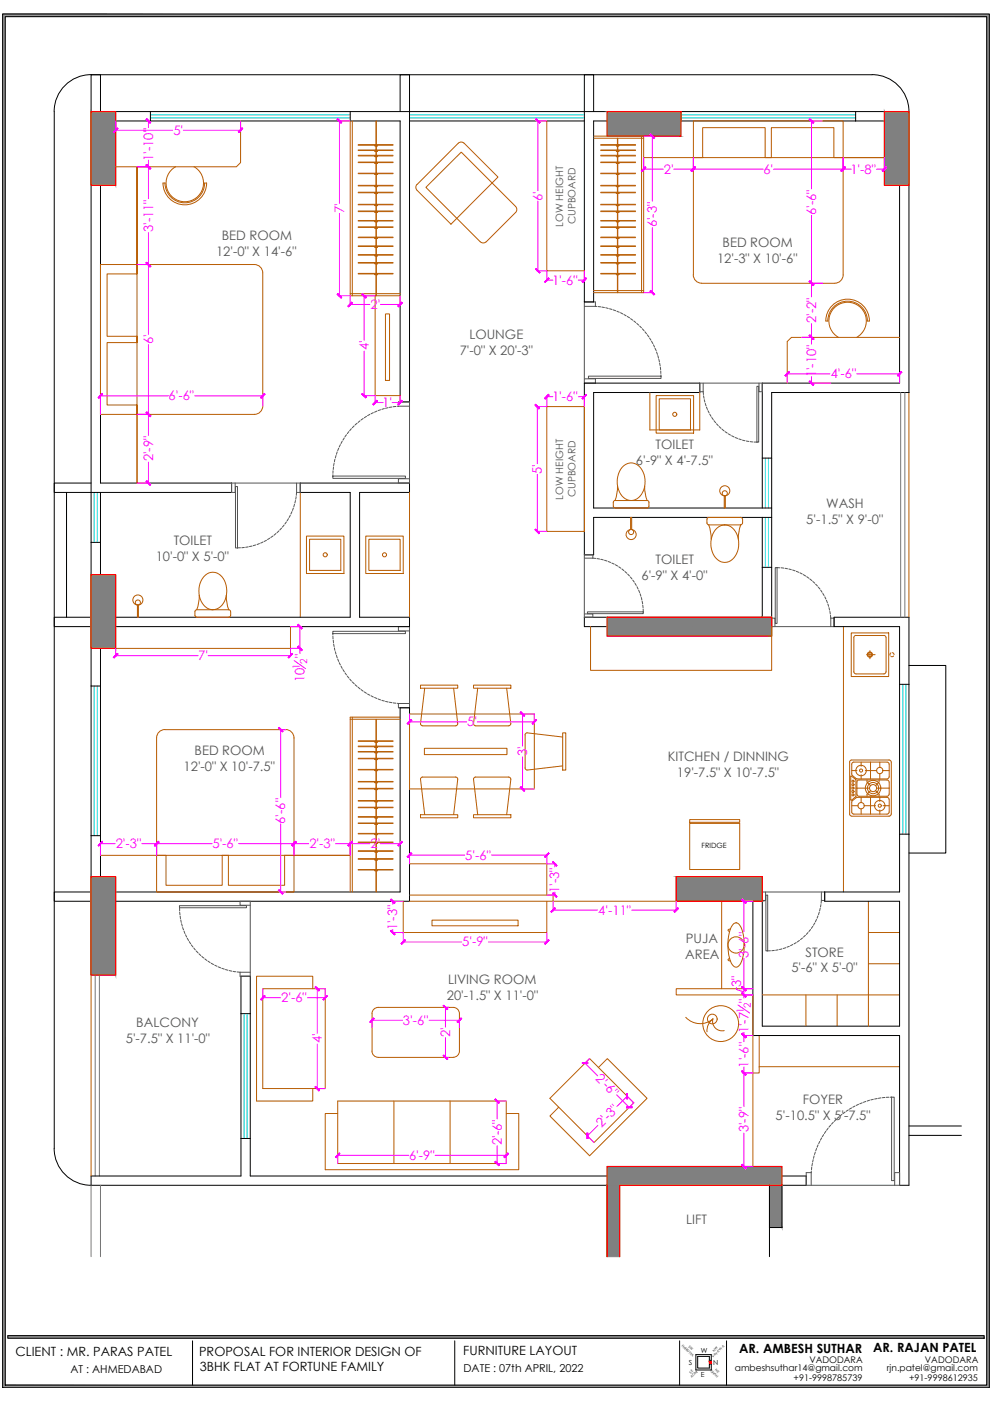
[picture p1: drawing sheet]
<svg xmlns="http://www.w3.org/2000/svg" width="420mm" height="594mm" viewBox="0 0 420 594" stroke-linecap="round" stroke-linejoin="round" font-family="sans-serif">
<defs><g id="words">
<g font-size="5.5" fill="#f0f">
<text x="73.5" y="57.1">5'</text>
<text x="64.9" y="68.2" transform="rotate(-90 64.9 68.2)">1'-10&quot;</text>
<text x="281.4" y="73.7">2'</text>
<text x="323.7" y="73.6">6'</text>
<text x="360.5" y="73.6">1'-8&quot;</text>
<text x="230" y="85.2" transform="rotate(-90 230 85.2)">6'</text>
<text x="145.9" y="90.5" transform="rotate(-90 145.9 90.5)">7'</text>
<text x="346" y="91.2" transform="rotate(-90 346 91.2)">6'-6&quot;</text>
<text x="64.9" y="98.4" transform="rotate(-90 64.9 98.4)">3'-11&quot;</text>
<text x="278.5" y="96.4" transform="rotate(-90 278.5 96.4)">6'-3&quot;</text>
<text x="234.1" y="120.7">1'-6&quot;</text>
<text x="157.1" y="131.1">2'</text>
<text x="346" y="137" transform="rotate(-90 346 137)">2'-2&quot;</text>
<text x="64.9" y="146" transform="rotate(-90 64.9 146)">6'</text>
<text x="156.4" y="148.6" transform="rotate(-90 156.4 148.6)">4'</text>
<text x="346" y="160" transform="rotate(-90 346 160)">1'-10&quot;</text>
<text x="352.2" y="160.4">4'-6&quot;</text>
<text x="71.5" y="169.8">6'-6&quot;</text>
<text x="162.1" y="172.7">1'</text>
<text x="234.1" y="170.2">1'-6&quot;</text>
<text x="64.9" y="195.7" transform="rotate(-90 64.9 195.7)">2'-9&quot;</text>
<text x="229.7" y="200.9" transform="rotate(-90 229.7 200.9)">5'</text>
<text x="84" y="279.9">7'</text>
<text x="129.1" y="279.2" transform="rotate(-90 129.1 279.2)">&quot;</text>
<text x="129.1" y="289.2" transform="rotate(-90 129.1 289.2)">10</text>
<text x="198" y="308">5'</text>
<text x="223.4" y="320.7" transform="rotate(-90 223.4 320.7)">3'</text>
<text x="121" y="349.3" transform="rotate(-90 121 349.3)">6'-6&quot;</text>
<text x="49.1" y="359.6">2'-3&quot;</text>
<text x="90.1" y="359.6">5'-6&quot;</text>
<text x="131.2" y="359.6">2'-3&quot;</text>
<text x="157.1" y="359.7">2'</text>
<text x="197.3" y="364.5">5'-6&quot;</text>
<text x="237.1" y="378.6" transform="rotate(-90 237.1 378.6)">1'-3&quot;</text>
<text x="253.7" y="387.9">4'-11&quot;</text>
<text x="168.5" y="394.5" transform="rotate(-90 168.5 394.5)">1'-3&quot;</text>
<text x="196" y="401.3">5'-9&quot;</text>
<text x="317.3" y="406.1" transform="rotate(-90 317.3 406.1)">3'-6&quot;</text>
<text x="314.2" y="418.5" transform="rotate(-90 314.2 418.5)">3&quot;</text>
<text x="119.2" y="425">2'-6&quot;</text>
<text x="317.3" y="425.2" transform="rotate(-90 317.3 425.2)">&quot;</text>
<text x="170.8" y="434.6">3'-6&quot;</text>
<text x="136.5" y="442.4" transform="rotate(-90 136.5 442.4)">4'</text>
<text x="190.9" y="439.7" transform="rotate(-90 190.9 439.7)">2'</text>
<text x="317.3" y="438.2" transform="rotate(-90 317.3 438.2)">1'-7</text>
<text x="317.3" y="452.7" transform="rotate(-90 317.3 452.7)">1'-6&quot;</text>
<text x="252.2" y="457.7" transform="rotate(45 252.2 457.7)">2'-6&quot;</text>
<text x="255" y="478.4" transform="rotate(-45 255 478.4)">2'-3&quot;</text>
<text x="212.7" y="485.5" transform="rotate(-90 212.7 485.5)">2'-6&quot;</text>
<text x="317.3" y="480.2" transform="rotate(-90 317.3 480.2)">3'-9&quot;</text>
<text x="173.4" y="491.9">6'-9&quot;</text>
</g>
<g font-size="5.5" fill="#545454">
<text x="94" y="101.7">BED ROOM</text>
<text x="306.3" y="104.6">BED ROOM</text>
<text x="91.6" y="108.4">12'-0&quot; X 14'-6&quot;</text>
<text x="304" y="111.4">12'-3&quot; X 10'-6&quot;</text>
<text x="199" y="143.7">LOUNGE</text>
<text x="194.9" y="150.4">7'-0&quot; X 20'-3&quot;</text>
<text x="277.9" y="190.4">TOILET</text>
<text x="269.6" y="197.1">6'-9&quot; X 4'-7.5&quot;</text>
<text x="350.3" y="215.5">WASH</text>
<text x="341.9" y="222.2">5'-1.5&quot; X 9'-0&quot;</text>
<text x="73.7" y="231.2">TOILET</text>
<text x="66" y="237.9">10'-0&quot; X 5'-0&quot;</text>
<text x="277.9" y="239">TOILET</text>
<text x="272" y="245.7">6'-9&quot; X 4'-0&quot;</text>
<text x="82.5" y="320">BED ROOM</text>
<text x="283.1" y="322.7">KITCHEN / DINNING</text>
<text x="77.8" y="326.8">12'-0&quot; X 10'-7.5&quot;</text>
<text x="287" y="329.4">19'-7.5&quot; X 10'-7.5&quot;</text>
<text x="290.8" y="399.9">PUJA</text>
<text x="290.5" y="406.5">AREA</text>
<text x="341.5" y="405.6">STORE</text>
<text x="335.5" y="412.3">5'-6&quot; X 5'-0&quot;</text>
<text x="190" y="417.3">LIVING ROOM</text>
<text x="189.5" y="424">20'-1.5&quot; X 11'-0&quot;</text>
<text x="57.8" y="435.4">BALCONY</text>
<text x="53.4" y="442.1">5'-7.5&quot; X 11'-0&quot;</text>
<text x="340.4" y="468.2">FOYER</text>
<text x="328.9" y="475">5'-10.5&quot; X 5'-7.5&quot;</text>
<text x="291" y="519">LIFT</text>
</g>
<g font-size="5.4">
<text x="6.6" y="575">CLIENT : MR. PARAS PATEL</text>
<text x="84.4" y="575">PROPOSAL FOR INTERIOR DESIGN OF</text>
<text x="196.4" y="574.6">FURNITURE LAYOUT</text>
<text x="313.4" y="573.5">AR. AMBESH SUTHAR</text>
<text x="370.2" y="573.4">AR. RAJAN PATEL</text>
<text x="84.7" y="581.6">3BHK FLAT AT FORTUNE FAMILY</text>
</g>
<g font-size="4.6">
<text x="196.5" y="581.8">DATE : 07th APRIL, 2022</text>
<text x="29.9" y="582.1">AT : AHMEDABAD</text>
</g>
<g font-size="4.3" fill="#545454">
<text x="243.9" y="95.1" transform="rotate(-90 243.9 95.1)">CUPBOARD</text>
<text x="238.7" y="96.1" transform="rotate(-90 238.7 96.1)">LOW HEIGHT</text>
<text x="238.7" y="211.9" transform="rotate(-90 238.7 211.9)">LOW HEIGHT</text>
<text x="243.9" y="210.9" transform="rotate(-90 243.9 210.9)">CUPBOARD</text>
</g>
<g font-size="4.1" fill="#f0f">
<text x="130.2" y="281.5" transform="rotate(-90 130.2 281.5)">2</text>
<text x="127.1" y="283.7" transform="rotate(-90 127.1 283.7)">1</text>
<text x="315.4" y="429.7" transform="rotate(-90 315.4 429.7)">1</text>
<text x="318.4" y="427.5" transform="rotate(-90 318.4 427.5)">2</text>
</g>
<g font-size="3.9">
<text x="311.6" y="581.5">ambeshsuthar14@gmail.com</text>
<text x="343.2" y="577.9">VADODARA</text>
<text x="376" y="581.5">rjn.patel@gmail.com</text>
<text x="392.1" y="577.9">VADODARA</text>
<text x="336.4" y="585.7">+91-9998785739</text>
<text x="385.4" y="585.7">+91-9998612935</text>
</g>
<text font-size="3.1" x="297.4" y="359.4">FRIDGE</text>
<g font-size="3">
<text x="297.1" y="573.6">W</text>
<text x="292" y="578.7">S</text>
<text x="302.4" y="578.7">N</text>
<text x="297.1" y="583.9">E</text>
</g>
<g font-size="1.4">
<text x="288.9" y="570.7" transform="rotate(45 288.9 570.7)">NAIRUTYA</text>
<text x="291.8" y="571.2" transform="rotate(45 291.8 571.2)">SW</text>
<text x="302.4" y="575.9" transform="rotate(-45 302.4 575.9)">VAYAVYA</text>
<text x="302.7" y="573.1" transform="rotate(-44 302.7 573.1)">NW</text>
<text x="301.1" y="581.4" transform="rotate(45 301.1 581.4)">ISHAN</text>
<text x="303.1" y="581" transform="rotate(45 303.1 581)">NE</text>
<text x="292.9" y="582.5" transform="rotate(-44 292.9 582.5)">SE</text>
<text x="293.3" y="584.4" transform="rotate(-45 293.3 584.4)">AGNI</text>
</g>
</g></defs>
<!-- layer: windows -->
<g fill="none" stroke="#000" stroke-width=".42">
<path d="M38.6 47.3v-15.6h4v15.6M63.8 51.3h84.7M63.8 47.3h84.7M169.6 47.3v-15.6h4v15.6h74.1v-15.6h4v15.6M173.6 51.3h74.1M288.7 51.3h74.1M288.7 47.3h74.1M385.4 47.3a15.6 15.6 0 0 0-15.7-15.6h-331.1a15.6 15.6 0 0 0-15.6 15.6v439.7M323.2 194.3v21.1M327.2 194.3v21.1M28.2 208.8v52.9M38.6 204.8h-15.6v4h15.6v21.2"/>
<path d="M42.6 208.8v21.2M323.2 219.4v21.2M327.2 219.4v21.2M38.6 261.7h-15.6v4h15.6M38.6 290.9v63.5M42.6 290.9v63.5M381.4 290.2v63.5M385.4 282.2h15.6v79.5h-15.6M385.4 290.2v63.5M38.6 378.2h-15.6v4h15.6M102.2 429.8v53M106.1 429.8v53"/>
<path d="M23 487a15.6 15.6 0 0 0 15.6 15.6M326.2 520.5v12.4"/>
</g>
<!-- layer: wall -->
<g fill="none" stroke="#000" stroke-width=".42">
<path d="M38.6 47.3h25.2v4h-21.2v153.5h55.6v4h-59.6zM148.5 47.3h25.1v123.1h-4v-119.1h-21.1zM247.7 47.3h41v4h-37v76.7h-4zM362.8 47.3h22.6v119.1h-58.2v27.9h-4v-31.8h58.2v-111.2h-18.6zM247.7 162.5h49v3.9h-45v49h75.5v4h-75.5v15.9h-4zM38.6 230h4v31.7h105.9v-52.9h-21.2v-4h46.3v4h-21.1v52.9h21.1v4h-131v25.2h-4zM247.7 261.7h75.5v-21.1h4v25.1h-79.5zM353.6 261.7h31.8v28.5h-4v-24.5h-27.8zM38.6 354.4h4v23.8h127v-78.1h4v82.1h-135zM286.7 378.2h36.5v56.9h58.2v-52.9h-31.8v-4h31.8v-24.5h4v148.9h-4v-63.5h-62.2v-56.9h-32.5zM102.2 414h3.9v15.8h-3.9zM385.4 477.5h22.2"/>
<path d="M38.6 498.7h63.6v-15.9h3.9v15.9h235.7v3.9h-303.2zM385.4 481.4h22.2M257.4 502.6v30.3M262.7 502.6v30.3M326.2 502.6v17.9h5.3v-17.9"/>
</g>
<!-- layer: door -->
<g fill="none" stroke="#545454" stroke-width=".42">
<path d="M247.7 129.9h4.7M252.4 129.9v-1.9h-4.7v34.5h4.7v-1.9h-4.7M252.4 129.9h.6M253.5 130l1.1 .1M255.2 130.2l1.1 .2M256.8 130.5l1.1 .3M258.4 130.9l1.1 .3M260 131.4l1 .4M261.5 132l1.1 .4M263.1 132.6l.9 .5M264.5 133.4l1 .5M266 134.2l.9 .6"/>
<path d="M267.3 135.1l.9 .6M268.7 136.1l.9 .7M270 137.1l.8 .8M271.2 138.2l.8 .8M272.3 139.4l.8 .8M249.5 159.5h30.8v1h-30.8zM273.4 140.7l.7 .8M274.5 142l.6 .9M275.4 143.3l.6 1M276.2 144.7l.6 1M277 146.2l.5 1M277.7 147.7l.5 1"/>
<path d="M278.4 149.3l.3 1M278.9 150.8l.3 1.1M279.3 152.4l.3 1.1M279.7 154l.2 1.1M280 155.6l.1 1.1M280.1 157.3l.1 1.1M280.2 158.9v.6M151.4 179.5l-.8 .7M152.7 178.4l-.9 .7M154 177.4l-.9 .7M155.4 176.6l-1 .6M156.8 175.7l-1 .6"/>
<path d="M158.3 175l-1 .5M159.8 174.3l-1 .5M161.3 173.8l-1 .3M163 173.3l-1.1 .3M164.6 172.9l-1.1 .2M166.2 172.6l-1.1 .1M167.8 172.4l-1.1 .1M168.9 172.2v-1.8h4.7v34.4h-4.7v-1.8h4.7M168.9 172.2h4.7M168.9 172.2l-.5 .1M298.1 162.5v3.6M298.1 166.1l.2 1.2"/>
<path d="M298.3 167.8l.2 1.1M298.6 169.4l.2 1.1M299 171.1l.4 1M299.5 172.6l.4 1M300.2 174.1l.5 1M300.9 175.6l.6 1M301.8 177l.6 1M302.7 178.4l.7 .9M303.8 179.7l.7 .8M320.9 163.8h.8v23.7h-.8zM321.8 162.5v3.6h1.4v-3.6h-26.5v3.6h1.4M141.2 199.6v1.1"/>
<path d="M141.4 198l-.1 1.1M141.7 196.4l-.3 1M142 194.8l-.2 1M142.5 193.2l-.3 1M143 191.6l-.4 1M143.6 190.1l-.4 1M144.3 188.5l-.5 1.1M145.1 187.1l-.5 1M146 185.7l-.6 .9M146.9 184.3l-.6 .9M147.9 183l-.7 .9M149 181.8l-.7 .8"/>
<path d="M150.2 180.6l-.8 .8M304.9 180.9l.8 .7M306.1 182l.9 .7M307.4 183l.9 .7M308.8 184l.9 .5M310.2 184.8l1 .5M311.7 185.5l1 .4M313.2 186.1l1.1 .4M314.8 186.6l1.1 .3M316.4 187l1.1 .2M318.1 187.3l1 .1M319.7 187.4l1.2 .1"/>
<path d="M99.7 204.8v4h-1.5v-4h29.1v4h-1.6M99.8 206.3h.9v26.1h-.9zM122.3 219.9l-.6 .9M123.1 218.5l-.5 .9M123.8 216.9l-.5 1.1M124.4 215.4l-.4 1M124.9 213.9l-.3 1M125.3 212.2l-.3 1.1M125.5 210.6l-.1 1.1M125.7 204.8v4M125.7 208.8l-.1 1.2M141.1 201.9h30.8v.9h-30.8z"/>
<path d="M141.2 201.3l-.1 .6M102 232.3h-1.3M103.6 232.1l-1.1 .2M105.3 231.9l-1.1 .2M106.9 231.5l-1.1 .3M108.4 231.1l-1 .3M110 230.5l-1 .4M111.5 229.8l-1 .5M113 229.1l-1 .5M114.4 228.2l-1 .6M115.8 227.3l-1 .6M117 226.2l-.8 .7"/>
<path d="M118.3 225.1l-.9 .8M119.4 223.9l-.8 .8M120.5 222.7l-.8 .8M121.4 221.3l-.6 .9M247.7 236.7h3.6M251.3 236.7v-1.4h-3.6v26.4h3.6v-1.4h-3.6M251.3 236.7l1.2 .1M253.1 236.9l1.1 .2M254.7 237.2l1.1 .2M256.3 237.6l1.1 .3M257.9 238.1l1 .4M259.4 238.7l1 .5"/>
<path d="M260.9 239.5l.9 .5M249.1 259.4h23.6v.8h-23.6zM262.3 240.3l.9 .6M263.7 241.3l.8 .7M264.9 242.3l.8 .8M266.1 243.4l.8 .8M267.3 244.7l.6 .8M268.3 246l.6 .9M269.2 247.3l.6 1M270.1 248.8l.4 1M270.8 250.3l.4 1M271.4 251.8l.3 1"/>
<path d="M271.9 253.4l.2 1.1M272.3 255l.2 1.1M272.5 256.6l.1 1.1M272.7 258.3v1.1M328.7 240.7h.8v23.7h-.8zM329.5 240.7l1.1 .1M331.2 240.8l1.1 .1M332.8 241l1.1 .2M334.4 241.3l1.1 .3M336.1 241.7l1 .3M337.6 242.3l1 .4M339.1 242.9l1 .5"/>
<path d="M340.6 243.7l1 .5M342 244.5l.9 .7M343.3 245.5l.9 .7M344.6 246.6l.8 .7M345.8 247.7l.8 .8M346.9 248.9l.7 .9M348 250.3l.5 .8M348.8 251.6l.6 .9M349.7 253.1l.5 .9M350.4 254.5l.4 1.1M351 256.1l.3 1M351.5 257.7l.2 1"/>
<path d="M351.8 259.3l.2 1.1M141.1 267.7h30.8v1h-30.8zM141.1 268.7l.1 .6M141.2 269.8v1.1M141.3 271.5l.1 1M141.4 273.1l.3 1.1M141.8 274.7l.2 1.1M142.2 276.3l.3 1.1M142.6 277.9l.4 1.1M143.2 279.5l.4 1M173.6 267.5h-4.7v-1.8h4.7v34.4h-4.7v-1.8M352.1 260.9l.1 1.2"/>
<path d="M352.2 262.1h1.4v3.6h-26.4v-3.6h1.4v3.6M352.2 262.1v3.6M143.8 281l.5 1M144.6 282.5l.5 .9M145.4 283.9l.6 .9M146.3 285.3l.6 .9M147.2 286.7l.7 .8M148.3 287.9l.7 .9M149.4 289.2l.8 .7M150.6 290.3l.8 .8M151.8 291.4l.9 .7M153.1 292.4l.9 .7"/>
<path d="M154.4 293.4l1 .6M155.8 294.3l1 .5M157.3 295l1 .6M158.8 295.8l1 .4M160.3 296.4l1 .4M161.9 297l1.1 .3M163.5 297.4l1.1 .3M165.1 297.8l1.1 .2M166.7 298.1l1.1 .1M168.4 298.2l.5 .1M168.9 298.3h4.7M324.6 378.2v3.6h-1.4v-3.6h26.4v3.6h-1.4"/>
<path d="M324.7 379.5h.8v23.7h-.8zM348.2 378.2v3.6M76.1 384h28.4v.9h-28.4zM76.1 384.9l.1 1.4M76.2 386.8l.1 1.1M76.4 388.4l.1 1.1M76.6 390.1l.2 1M77 391.7l.3 1.1M77.4 393.3l.4 1M78 394.8l.4 1M78.7 396.4l.4 1M79.4 397.8l.5 1"/>
<path d="M80.2 399.3l.6 .9M106.1 383.9h-4.3v-1.7h4.3v31.8h-4.3v-1.7M337.6 399.7l-1 .5M338.9 398.8l-.9 .6M340.2 397.7l-.8 .7M341.5 396.6l-.8 .8M342.6 395.4l-.7 .8M343.6 394.2l-.6 .8M344.6 392.8l-.6 .9M345.5 391.4l-.6 .9M346.2 389.9l-.5 1M346.8 388.4l-.4 1"/>
<path d="M347.4 386.8l-.4 1M347.7 385.2l-.2 1.1M348 383.6l-.1 1M348.2 381.8l-.1 1.2M81.1 400.7l.7 .9M82.1 402l.7 .8M83.2 403.3l.8 .8M84.3 404.4l.8 .8M85.6 405.5l.8 .8M86.8 406.6l.9 .7M88.2 407.6l.9 .6M89.5 408.5l1 .5"/>
<path d="M91 409.3l1 .4M92.5 410l1 .4M94 410.6l1.1 .4M95.6 411.1l1.1 .3M97.2 411.6l1.1 .2M98.8 411.9l1.1 .2M100.5 412.1l1.3 .2M101.8 412.3h4.3M326.7 403.2h-1.2M328.3 403l-1.1 .1M329.9 402.7l-1 .3M331.5 402.4l-1 .2"/>
<path d="M333.1 401.9l-1 .3M334.7 401.3l-1.1 .3M336.1 400.5l-.9 .5M350.2 479.7l-.7 .9M351.1 478.4l-.7 .9M352.2 477.1l-.7 .9M353.3 475.9l-.7 .8M354.5 474.7l-.8 .8M355.7 473.6l-.8 .7M357 472.6l-.9 .6M358.3 471.5l-.9 .7M359.7 470.6l-1 .6"/>
<path d="M361.1 469.8l-1 .6M362.5 469l-1 .5M364 468.3l-1 .4M365.6 467.6l-1.1 .5M367.1 467l-1 .4M368.7 466.5l-1.1 .4M370.3 466.2l-1.1 .2M371.9 465.8l-1.1 .2M373.5 465.6l-1.1 .1M375.2 465.4l-1.1 .1M376.8 465.3h-1.1M378 465.2h1.1v35.4h-1.1z"/>
<path d="M378 465.2l-.6 .1M343.9 497.2h-2.1v5.4h39.6v-5.4h-2.1v5.4M343.9 497.2v5.4M344 496.6l-.1 .6M344.1 494.9v1.1M344.4 493.3l-.2 1.1M344.8 491.7l-.3 1.1M345.2 490.1l-.3 1.1M345.7 488.6l-.4 1M346.2 487l-.4 1M346.9 485.5l-.5 1M347.6 484l-.5 1"/>
<path d="M348.4 482.5l-.6 1M349.2 481.1l-.6 .9"/>
</g>
<!-- layer: FURNITURE -->
<g fill="none" stroke="#b85c00" stroke-width=".42">
<path d="M102 51.3v17.6l-1.8 1.8h-51.2M148.5 51.3v74.1h21.1M149.4 51.3v74.1M159.4 51.3v74.1M159.6 51.3v74.1M231.8 51.3v63.5h15.9M251.7 57.7h21.2v66.4h-21.2M251.7 58.6h21.2M261.8 58.6v65.5M261.9 58.6v65.5M272 57.7v66.4M69.1 77.6h.8a8.4 8.4 0 0 0 8.5 8.4 8.4 8.4 0 0 0 8.4-8.4h.8a9.2 9.2 0 0 1-9.3 9.3 9.2 9.2 0 0 1-9.2-9.3z"/>
<path d="M74.5 70.7a7.9 7.9 0 0 0-2.3 12 7.9 7.9 0 0 0 12.3 0 7.9 7.9 0 0 0-2.3-12M151.9 73.4h7.5l-.3 .4h.9M151.9 63.6h7.5l-.3 .4h.9M151.9 65.9h7.5l-.3 .3h.8M151.9 66.1h7.3M151.9 73.6h7.3M151.9 78.6h7.5l-.3 .3h.8M151.9 78.8h7.3M151.9 63.8h7.3M151.9 68.7h7.5l-.3 .4h.8M151.9 68.9h7.3M151.9 61.3h7.5l-.3 .4h.8"/>
<path d="M151.9 61.6h7.3M158.9 66.3l.1 .1M158.9 79l.1 .1M158.9 69.2l.1 .1M158.9 61.8l.1 .1M159 61.8h.1M159 66.3h.1M159 69.2h.1M159 73.9h.1M159 79v.1M159 66.2l-.1 .1M159 73.7v.3"/>
<path d="M159 78.9l-.1 .1M159 63.9v.1M159 69l-.1 .1M159 61.6l-.1 .1M159.6 66.1h7M159.6 65.9h7M159.6 73.6h7M159.6 73.4h7M159.6 78.8h7M159.6 78.6h7M159.6 63.8h7M159.6 63.6h7"/>
<path d="M159.6 68.9h7M159.6 68.7h7M159.6 61.6h7M159.6 61.3h7M159.9 66.2v.2h-.8M159.9 78.9l.1 .1M159.9 69v.3h-.8M159.9 61.6l.1 .1M160 73.9l-.9 .1M160 79l-.9 .1M160 64.1l-.9 .1M160 61.8l-.9 .1"/>
<path d="M160 61.8h.1M160 64v.1M160 73.9h.1M160 79v.1M196.8 60.7l-1.3-.5-1.2 .5-17.5 17.5-.5 1.2 .5 1.3M196.8 60.7l14.3 14.4-19.9 20-14.4-14.4M254.7 66.1h7.1M254.7 65.9h7.1M254.7 73.6h7.1M254.7 73.4h7.1M254.7 78.8h7.1M254.7 78.6h7.1"/>
<path d="M254.7 63.8h7.1M254.7 63.6h7.1M254.7 68.9h7.1M254.7 68.7h7.1M254.7 61.6h7.1M254.7 61.3h7.1M261.3 79h1.1M261.3 61.8h1.1M261.3 61.8h.1M261.3 64v.1M261.3 73.9h.1M261.3 79v.1"/>
<path d="M261.4 66.2l-.1 .1M261.4 78.9l-.1 .1M261.4 69l-.1 .1M261.4 61.6l-.1 .1M262.2 66.1h7.3M262.2 73.6h7.3M262.2 78.8h7.3M262.2 63.8h7.3M262.2 68.9h7.3M262.2 61.6h7.3M262.3 66.2v.2l-1-.1M262.3 73.7l.1 .1"/>
<path d="M262.3 78.9l.1 .1M262.3 63.9l.1 .1M262.3 69v.3l-1-.1M262.3 61.6l.1 .1M262.3 73.8h-1l1.1 .1M262.3 64l-.9-.1v.3M262.4 64.1l-1 .1M262.4 61.8h.1M262.4 64v.1M262.4 73.9h.1M262.4 79v.1M269.5 65.9h-7.6l.4 .3-1 .1"/>
<path d="M269.5 73.4h-7.6l.4 .4M269.5 78.6h-7.6l.4 .3h-.9M269.5 63.6h-7.6l.4 .4M269.5 68.7h-7.6l.4 .4-1 .1M269.5 61.3h-7.6l.4 .4h-.9M272.9 66.8h21.1v49.8M294 66.8h81h-21.5v-12.7h-26.5v12.7h-2.6v-12.7h-26.5v12.7h-3.9v-15.5h63.5v65.3a3.5 3.5 0 0 1-3.6 3.5h-56.4M151.9 81.5h7.5l-.3 .4h.9M151.9 93.5h7.5l-.3 .3 .9 .1M151.9 89.7h14.7M151.9 89.5h7.5l-.3 .3M151.9 81.7h7.3"/>
<path d="M151.9 86.6h7.5l-.3 .4h.8M151.9 86.9h7.3M151.9 96.4h14.7M151.9 96.2h7.5l-.3 .3M151.9 93.7h7.3M158.9 87.1l.1 .1M158.9 96.7l.1 .1M159 81.9v.1M159 87.1h.1M159 96.6v.1M159 89.8v.1M159 81.8v.3"/>
<path d="M159 86.9l-.1 .1M159 96.5l-.1 .1M159 93.8v.1M159.6 89.5h7M159.6 81.7h7M159.6 81.5h7M159.6 86.9h7M159.6 86.6h7M159.6 96.2h7M159.6 93.7h7M159.6 93.5h7M159.9 89.8l.1 .1"/>
<path d="M159.9 86.9v.3h-.8M159.9 96.5l.1 .1M160 89.9l-.9 .1M160 82l-.9 .1M160 96.7l-.9 .1M160 93.9l-.9 .2M160 81.9v.1M160 89.9h.1M160 93.9v.1M160 96.6v.1M254.7 89.7h14.8M254.7 89.5h7.1"/>
<path d="M254.7 81.7h7.1M254.7 81.5h7.1M254.7 86.9h7.1M254.7 86.6h7.1M254.7 96.4h14.8M254.7 96.2h7.1M254.7 93.7h7.1M254.7 93.5h7.1M261.3 96.7h1.1M261.3 81.9v.1M261.3 89.9h.1M261.3 93.9v.1"/>
<path d="M261.3 96.6v.1M261.4 89.8v.2M261.4 86.9l-.1 .1M261.4 96.5l-.1 .1M262.2 81.7h7.3M262.2 86.9h7.3M262.2 93.7h7.3M262.3 81.8l.1 .1M262.3 86.9v.3l-1-.1M262.3 93.8l.1 .1M262.3 81.9h-1l1.1 .1M262.3 93.8h-.9v.3"/>
<path d="M262.4 89.9l-1 .1M262.4 93.9l-1 .2M262.4 81.9v.1M262.4 89.9h.1M262.4 93.9v.1M262.4 96.6v.1M269.5 89.5h-7.6l.5 .4M269.5 96.2h-7.6l.5 .4M269.5 81.5h-7.6l.4 .4M269.5 86.6h-7.6l.4 .4-1 .1M269.5 93.5h-7.6l.4 .3M151.9 104.3h7.5l-.3 .3 .9 .1"/>
<path d="M151.9 108h7.5l-.3 .3 .9 .1M151.9 111.3h7.5l-.3 .4h.9M151.9 115.9h7.5l-.3 .4h.9M151.9 100.6h7.5l-.3 .3 .9 .1M151.9 104.5h7.3M151.9 108.2h7.3M151.9 111.5h7.3M151.9 116.1h7.3M151.9 100.8h7.3M159 101h.1M159 104.7v.1M159 108.4h.1"/>
<path d="M159 116.4h.1M159 104.6v.2M159 108.3v.2M159 111.6v.1M159 116.2v.3M159 100.9v.2M159.6 104.5h7M159.6 104.3h7M159.6 108.2h7M159.6 108h7M159.6 111.5h7M159.6 111.3h7"/>
<path d="M159.6 116.1h7M159.6 115.9h7M159.6 100.8h7M159.6 100.6h7M160 104.7l-.9 .1M160 108.4l-.9 .1M160 111.8l-.9 .1M160 116.4l-.9 .1M160 101l-.9 .1M160 101h.1M160 104.7v.1M160 108.4h.1"/>
<path d="M160 111.7v.1M160 116.4h.1M203.6 102.6l-23-23.2 15-14.9 23 23.1 .5 .8v.9l-.5 .8-12.5 12.5M203.6 102.5l1.3 .5 1.2-.5M254.7 104.5h7.1M254.7 104.3h7.1M254.7 108.2h7.1M254.7 108h7.1M254.7 111.5h7.1M254.7 111.3h7.1M254.7 116.1h7.1M254.7 115.9h7.1"/>
<path d="M254.7 100.8h7.1M254.7 100.6h7.1M261.3 101h.1M261.3 104.7v.1M261.3 108.4h.1M261.3 111.7v.1M261.3 116.4h.1M262.2 104.5h7.3M262.2 108.2h7.3M262.2 111.5h7.3M262.2 116.1h7.3M262.2 100.8h7.3"/>
<path d="M262.3 104.6l.1 .1M262.3 108.3l.1 .1M262.3 111.6l.1 .1M262.3 116.2l.1 .1M262.3 100.9l.1 .1M262.3 104.6l-1 .1h1.1M262.3 108.3l-1 .1h1.1M262.3 111.7l-.9-.1v.3M262.3 116.3h-1l1.1 .1M262.3 100.9l-1 .1h1.1M262.4 111.8l-1 .1M262.4 101h.1"/>
<path d="M262.4 104.7v.1M262.4 108.4h.1M262.4 111.7v.1M262.4 116.4h.1M269.5 104.3h-7.6l.4 .3M269.5 108h-7.6l.4 .3M269.5 111.3h-7.6l.4 .4M269.5 115.9h-7.6l.4 .4M269.5 100.6h-7.6l.4 .3M293.9 116.6a3.5 3.5 0 0 0 3.6 3.5M148.5 124.5h21.1M159.1 125.4v42.4h10.5"/>
<path d="M163.4 133.1h1.8v28.2h-1.8zM251.7 123.2h21.2M351 136.1a8.4 8.4 0 0 1 8.4-8.4 8.4 8.4 0 0 1 8.4 8.4h.9a9.3 9.3 0 0 0-9.3-9.2 9.3 9.3 0 0 0-9.3 9.2h.9M355.5 143a7.9 7.9 0 0 1-2.2-12 7.9 7.9 0 0 1 12.2 0 7.9 7.9 0 0 1-2.3 12M381.4 143.1h-45.9l-1.7 1.7v17.7M111.4 172.2a3.5 3.5 0 0 1-3.5 3.5h-49.8v29.1v-134.1v45.4h-12.7v26.5h12.7v2.7h-12.7v26.4h12.7v4h-15.5v-63.5h65.3a3.5 3.5 0 0 1 3.5 3.5v56.5M231.8 172.4h15.9v52.9h-15.9zM275.5 166.4v15.9h21.2v-15.9M278.2 167.8h15.9v15.9h-15.9zM279.5 169.1h13.2v13.2h-13.2zM263.7 198.2a5.1 5.1 0 0 1 8.9 1.8 9.1 9.1 0 0 1-3.3 11.9 5.5 5.5 0 0 1-7.1-4.3 9.9 9.9 0 0 1 1.5-9.4zM127.3 208.8v52.9"/>
<path d="M173.6 208.8v52.9M260 213l.1 1.9 .7 .5h13.6M261.8 206.1l-.2 3.1-.8 3M273.3 206.1l.1 2.4a6.4 6.4 0 0 0 1.7 4.5M274.4 212.2h-13.6l-.5 .2-.3 .6M275.1 213v1.9l-.7 .5M307.1 210.2v5.2h.4v-5.2M129.9 227.3h15.9v15.9h-15.9zM131.2 228.7h13.3v13.2h-13.3zM155.1 227.3h15.9v15.9h-15.9zM156.4 228.7h13.2v13.2h-13.2zM267.3 224.6v-5.2h.5v5.2"/>
<path d="M299.7 220.2l.1 1.9 .7 .4M299.7 220.2l.3-.6 .5-.2h13.5l.6 .2 .2 .6M301.5 228.6l-.2-3-.8-3h13.6l-.9 3-.2 3M304.1 223.8a5.1 5.1 0 0 1 8.2 2.4 9.1 9.1 0 0 1-3.3 12 5.8 5.8 0 0 1-7.4-5.4 9.6 9.6 0 0 1 2.5-9zM314.8 220.2l-.1 1.9-.7 .4M58.3 256.6v5.1h.4v-5.1M83.4 258.6l-.7 .4-.1 1.9 .3 .6 .6 .2h13.5l.5-.2 .3-.6M83.5 258.6h13.5M84.5 252.5l-.3 3-.8 3M86.4 244.6a5.1 5.1 0 0 1 8.8 1.7 9.5 9.5 0 0 1-2.5 11.5 5.2 5.2 0 0 1-7.4-2.9 9.9 9.9 0 0 1 1.1-10.3zM95.9 252.5l.3 3 .8 3M97 258.6l.5 .2 .3 .5"/>
<path d="M97.8 259.4v1.5M123.2 265.7v9.2h-74.2M250.4 265.7v18.6h76.8v-18.6M357.6 265.7v112.5M360.9 268.4h15.9v18.5h-15.9zM362.3 269.7l12.5-.3 .6 .3 .3 .6-.1 14.6-.2 .6-.6 .3-11.9-.1-.6-.2-.3-.6v-14.6zM367.4 277.6h3.6M368.8 275.9v3.4M377.8 276.8l-.4 .5v.6M378.3 276.8l.5 .2 .3 .6M378.9 278.2l-1.1 .2M178.3 290.5h15.8v1.3h-15.8z"/>
<path d="M180.1 291.8l-1.8 15.1 .2 .6 .6 .2M192.3 291.8l1.8 15.1-.3 .6-.6 .2M200.8 290.5h15.8v1.3h-15.8zM202.5 291.8l-1.7 15.1 .2 .6 .6 .2M214.8 291.8l1.7 15.1-.2 .6-.6 .2M148.5 305h21.1M149.4 304.1v74.1M151.9 316.4h7.5l-.3 .3 .9 .1M151.9 314.1h7.5l-.3 .4h.9M151.9 318.7h7.5l-.3 .3h.8M151.9 318.9h7.3M151.9 316.6h7.3"/>
<path d="M151.9 314.4h7.3M158.9 319.1l.1 .1M159 314.6h.1M159 316.8v.1M159 319.1h.1M159 319l-.1 .1M159 316.7v.2M159 314.4v.3M159.1 317h.8M159.4 305v73.2M159.6 305v73.2M159.6 318.9h7"/>
<path d="M159.6 318.7h7M159.6 316.6h7M159.6 316.4h7M159.6 314.4h7M159.6 314.1h7M159.9 319l.1 .1M160 319.1l-.9 .1M160 316.8l-.1 .1M160 314.6l-.9 .1M160 314.6h.1M160 316.8v.1M160 319.1h.1"/>
<path d="M169.6 304.1h-21.1v74.1M173.6 302.8h52.9v31.7h-52.9zM179.2 307.8h14M179.9 317.3h35v2.7h-35zM201.6 307.8h14.1M222.6 311.6v14.1M223.5 310.8l-.6 .2-.3 .6M223.5 310.8l15.1 1.7M238.6 310.8h1.3v15.7h-1.3zM151.9 326.2h7.5l-.3 .4 .9 .1M151.9 334.3h7.5l-.3 .3 .9 .1M151.9 326.5h7.3"/>
<path d="M151.9 331.4h7.5l-.3 .3h.8M151.9 331.6h7.3M151.9 321.5h7.5l-.3 .4h.8M151.9 321.8h7.3M151.9 334.5h7.3M151.9 339.5h7.5l-.3 .3h.8M151.9 339.7h7.3M158.9 331.8l.1 .1M158.9 322l.1 .1M158.9 339.9l.1 .1M159 322h.1M159 326.7h.1"/>
<path d="M159 331.8h.1M159 334.7v.1M159 339.9h.1M159 326.5v.3M159 331.7l-.1 .1M159 321.8l-.1 .2M159 334.6v.2M159 339.8l-.1 .1M159.6 326.5h7M159.6 326.2h7M159.6 331.6h7M159.6 331.4h7"/>
<path d="M159.6 321.8h7M159.6 321.5h7M159.6 334.5h7M159.6 334.3h7M159.6 339.7h7M159.6 339.5h7M159.9 331.7v.2h-.8M159.9 321.8l.1 .2M159.9 339.8l.1 .1M160 326.7l-.9 .1M160 322l-.9 .1M160 334.7l-.9 .1"/>
<path d="M160 339.9l-.9 .1M160 322h.1M160 326.7h.1M160 334.7v.1M160 339.9h.1M222.6 325.6l.3 .6 .6 .3M238.6 324.8l-15.1 1.7M360.5 322.5l.6-.2h15.9l.6 .2 .2 .6v22.1l-.2 .6-.6 .3h-15.9l-.6-.3-.3-.6v-22.1zM361.1 326.8h2.2M361.5 328.9l2 1.4h12.6l.6-.3 .3-.6M362.8 330.5l.1 7.2-2.1 1.6-.1-10.1 .3-.1 1.8 1.5M363.3 334.2h5.4"/>
<path d="M365.1 323.2v1.7M365.1 328.5v1.8M365.1 338.1v2.2M366.9 326.8h4.8M367.6 330.7v.9l1.5 1.5M369.1 323.2v7.1M369.1 338.1v7.1M369.1 335.3l-1.5 1.5v.8M371.2 335.3l1.5 1.5v.8M371.7 334.2h5.3M372.7 330.7v.9l-1.5 1.5M373 323.2v2.2"/>
<path d="M373 328.1v2.2M373 338.1v1.8M374.4 326.8h2.6M377 324l-.3-.6-.6-.2h-14.5l-.5 .8v4.2l.3 .6M377 331.6l-.3-.6-.6-.3-12.3 .1-.5 .8v5.2l.3 .6 .6 .2h11.9l.6-.2 .3-.6M377 339l-.3-.6-.6-.3h-12.8l-2.1 1.8-.1 4.5 .3 .6 .6 .2h14.1l.6-.2 .3-.7M377 324v5.4M377 331.6v5.2M377 339v5.4M151.9 357.1h7.5l-.3 .3 .9 .1M151.9 353.4h7.5l-.3 .3 .9 .1M151.9 346.3h7.5l-.3 .3 .9 .1-.9 .2"/>
<path d="M151.9 342.3h7.5l-.3 .3h.8M151.9 342.5h7.3M151.9 357.3h7.3M151.9 353.6h7.3M151.9 349h7.5l-.3 .3h.8M151.9 349.2h7.3M151.9 346.5h7.3M158.9 342.7l.1 .1M158.9 349.4l.1 .1M158.9 346.8l.1 .1M159 342.7v.1M159 346.7v.1"/>
<path d="M159 349.4h.1M159 353.8v.1M159 357.5h.1M159 342.6l-.1 .1M159 357.4v.2M159 353.7v.2M159 349.3l-.1 .1M159 346.6l-.1 .1M159.6 342.5h7M159.6 342.3h7M159.6 357.3h7M159.6 357.1h7"/>
<path d="M159.6 353.6h7M159.6 353.4h7M159.6 349.2h7M159.6 349h7M159.6 346.5h7M159.6 346.3h7M159.9 342.6v.2h-.8M159.9 349.3v.2h-.8M160 357.5l-.9 .2M160 353.8l-.9 .1M160 353.8v.1M160 357.5h.1"/>
<path d="M178.3 345.5h15.8v1.3h-15.8zM180.1 345.4l-1.8-15 .2-.6 .7-.3h14l.6 .3 .3 .6-1.8 15M200.8 345.5h15.8v1.3h-15.8zM202.5 345.5l-1.7-15.1 .2-.6 .6-.3h14.1l.6 .3 .2 .6-1.7 15.1M292.4 347.5h21.2v1.2h-21.2zM292.4 349.2h21.2v19.5h-21.2zM361.1 341.7h2.7M365.1 343v2.2M366.4 341.7h4.8M373 343.4v1.8M374.4 341.7h2.6M42.6 362.7h23.8v-49.8a3.5 3.5 0 0 1 3.5-3.5h51.2a3.5 3.5 0 0 1 3.5 3.5v65.3h-58.2v-15.5h4v12.7h23.8v-12.7h2.6v12.7h23.9v-12.7h27.8h-82.1"/>
<path d="M151.9 364.1h7.5l-.3 .3 .9 .1-.9 .2M151.9 360.8h7.5l-.3 .3h.8M151.9 361h7.3M151.9 364.3h7.3M151.9 368.7h7.5l-.3 .3h.8M151.9 368.9h7.3M158.9 361.2l.1 .1M158.9 364.6l.1 .1M158.9 369.2l.1 .1M159 361.2h.1M159 364.6h.1M159 369.1v.1"/>
<path d="M159 361l-.1 .2M159 364.4l-.1 .1M159 369l-.1 .1M159.6 361h7M159.6 360.8h7M159.6 364.3h7M159.6 364.1h7M159.6 368.9h7M159.6 368.7h7M159.9 361l.1 .2M159.9 369l.1 .1M160 361.2l-.9 .1"/>
<path d="M160 369.2l-.9 .1M160 361.2h.1M160 369.1v.1M173.6 379.5h60.9v2.7h-60.9M173.6 366.3h58.2v13.2M171 382.2v13.2h60.8v-13.2M183.1 390.2h36.5v2.4h-36.5zM234.5 382.2h52.2M306 382.2v37.1M309.7 393.9l-1 .4 .6 .7M310.7 392l1.4-.7a5.2 5.2 0 0 1 3 4.9 19.2 19.2 0 0 1-1.5 12.9 1.88 1.88 0 0 1-2 1 1.88 1.88 0 0 1-1.5-1.6 19.6 19.6 0 0 1 .6-16.5zM368.2 395.4h13.2"/>
<path d="M368.2 382.2v52.9M111.4 419.3h26.5v42.3h-26.5zM132.6 419.3v-5.3h-23.8v52.9h23.8v-5.3M309.3 406.5l-.6 .5 1 .5M319.2 419.3h-32.5v2.6h32.5v72.8M368.2 408.7h13.2M158.3 428.2l.9-.8 1.2-.2h31.7l1.2 .2 1.2 1.3 .3 1.1v15.9l-.3 1.2-.7 .9-1.6 .6-31.8-.1-1.2-.2-1.2-1.2-.3-1.2v-15.9zM290.7 431.4a8.3 8.3 0 0 0 11.6 .7M302.2 432a4 4 0 0 0 4.9 5M302.3 432.1a6.2 6.2 0 0 0-2.5 5.4M321.9 439.1v15.9h-2.7M323.2 421.9h58.2"/>
<path d="M341.7 421.9v13.2M354.9 421.9v13.2M253.7 452.7l3.8-3.8 16.8 16.8-24.3 24.4-16.9-16.9 3.8-3.7M321.9 452.3h59.5M143.2 466.9h71.4v26.5h-71.4zM143.2 472.2h-5.3v23.8h82v-23.8h-5.3M167 466.9v26.5M190.8 466.9v26.5M233.1 465.7l16.9-16.8 18.7 18.7-16.8 16.9z"/>
<circle cx="286.1" cy="175.7" r=".87"/>
<circle cx="307.3" cy="208.1" r="2.14"/>
<circle cx="307.3" cy="209.2" r="1.08"/>
<circle cx="137.9" cy="235.3" r=".87"/>
<circle cx="163" cy="235.3" r=".87"/>
<circle cx="267.6" cy="225.6" r="1.08"/>
<circle cx="267.6" cy="226.7" r="2.14"/>
<circle cx="58.5" cy="254.4" r="2.14"/>
<circle cx="58.5" cy="255.5" r="1.08"/>
<circle cx="368.8" cy="277.6" r="1.12"/>
<circle cx="368.8" cy="277.6" r=".87"/>
<circle cx="361.6" cy="335.6" r=".44"/>
<circle cx="361.6" cy="334.2" r=".44"/>
<circle cx="361.6" cy="331.3" r=".44"/>
<circle cx="361.6" cy="332.7" r=".44"/>
<circle cx="361.6" cy="337.1" r=".44"/>
<circle cx="365.1" cy="326.7" r="2.22"/>
<circle cx="365.1" cy="326.7" r=".66"/>
<circle cx="370.2" cy="334.2" r="3.3"/>
<circle cx="370.2" cy="334.2" r="2.39"/>
<circle cx="370.2" cy="334.2" r="1.5"/>
<circle cx="373" cy="326.7" r="1.33"/>
<circle cx="365.1" cy="341.6" r="1.33"/>
<circle cx="373" cy="341.6" r="2.22"/>
<circle cx="373" cy="341.6" r=".66"/>
<circle cx="312.1" cy="400.7" r="3.5"/>
<circle cx="302" cy="432.1" r="2.05"/>
<circle cx="305.6" cy="434.1" r="7.6"/>
</g>
<!-- layer: windows -->
<g fill="none" stroke="#0dd" stroke-width=".42">
<path d="M63.8 50h84.7M63.8 48.7h84.7M173.6 50h74.1M173.6 48.7h74.1M288.7 50h74.1M288.7 48.7h74.1M324.5 194.3v21.1M325.8 194.3v21.1M39.9 208.8v21.2M41.2 208.8v21.2M324.5 219.4v21.2M325.8 219.4v21.2"/>
<path d="M39.9 290.9v63.5M41.2 290.9v63.5M382.7 290.2v63.5M384.1 290.2v63.5M103.5 429.8v53M104.8 429.8v53"/>
</g>
<!-- layer: wall hatch -->
<g fill="#808080" stroke="#808080" stroke-width=".42">
<path d="M326.2 502.6l5.3 17.9v-17.9zM326.2 502.6l5.3 17.9h-5.3z"/>
<path d="M257.4 502.6l5.3 30.3v-30.3zM257.4 502.6l5.3 30.3h-5.3z"/>
<path d="M257.4 494.7l74.1 7.9v-7.9zM257.4 494.7l74.1 7.9h-74.1z"/>
</g>
<!-- layer: steel -->
<path d="M381.9 166.4v95.3M383.6 166.4v95.3M40.4 382.2v116.5M42.1 382.2v116.5M38.6 502.6v30.3M42.6 502.6v30.3" fill="none" stroke="#767676" stroke-width=".42"/>
<path d="M385.4 166.4v95.3M38.6 382.2v116.5" fill="none" stroke="#b85c00" stroke-width=".42"/>
<!-- layer: P-COLHAT -->
<g fill="#808080" stroke="#808080" stroke-width=".42">
<path d="M38.6 47.3l10.4 31.3v-31.3zM38.6 47.3l10.4 31.3h-10.4z"/>
<path d="M38.6 243.7l10.4 31.2v-31.2zM38.6 243.7l10.4 31.2h-10.4z"/>
<path d="M286.7 371.8l36.5 10.4v-10.4zM286.7 371.8l36.5 10.4h-36.5z"/>
<path d="M257.4 47.3l31.3 10.4v-10.4zM257.4 47.3l31.3 10.4h-31.3z"/>
<path d="M38.6 371.8l10.4 41.7v-41.7zM38.6 371.8l10.4 41.7h-10.4z"/>
<path d="M257.4 261.7l69.8 8v-8zM257.4 261.7l69.8 8h-69.8z"/>
<path d="M375 47.3l10.4 31.3v-31.3zM375 47.3l10.4 31.3h-10.4z"/>
</g>
<!-- layer: P-COL -->
<path d="M38.6 47.3h10.4v31.3h-10.4zM257.4 47.3h31.3v10.4h-31.3zM375 47.3h10.4v31.3h-10.4zM38.6 243.7h10.4v31.2h-10.4zM257.4 261.7h69.8v8h-69.8zM38.6 371.8h10.4v41.7h-10.4zM286.7 371.8h36.5v10.4h-36.5zM257.4 532.9v-38.2h74.1v7.9h-68.8v30.3" fill="none" stroke="#f00" stroke-width=".51"/>
<!-- layer: text -->
<g fill="#989898" stroke="#989898" stroke-width=".42">
<path d="M1.1 6l418.4 1.1v-1.1zM1.1 6l418.4 1.1h-418.4z"/>
<path d="M418.4 7.1l1.1 580.3v-580.3zM418.4 7.1l1.1 580.3h-1.1z"/>
<path d="M1.1 7.1l1.1 580.3v-580.3zM1.1 7.1l1.1 580.3h-1.1z"/>
<path d="M1.1 587.4l418.4 1.1v-1.1zM1.1 587.4l418.4 1.1h-418.4z"/>
<path d="M3.3 566.4l414 1.1v-1.1zM3.3 566.4l414 1.1h-414z"/>
</g>
<!-- layer: el -->
<path d="M1.1 6h418.4v582.5h-418.4zM2.2 7.1h416.2v580.3h-416.2zM3.3 566.4h414v1.1h-414zM81.6 568.6v18.8M192.8 568.6v18.8M288.1 568.6v18.8M295 574.4h6.6v2.5h-.8v-1.7h-5v4.9h5v-1.7h.8v2.5h-6.6zM300.8 577.2h.8v.8h-.8zM308 568.6v18.8" fill="none" stroke="#000" stroke-width=".42"/>
<!-- layer: Road -->
<path d="M300.8 577.2l.8 .8v-.8zM300.8 577.2l.8 .8h-.8z" fill="#e60000" stroke="#e60000" stroke-width=".42"/>
<!-- layer: Dim -->
<g fill="none" stroke="#f0f" stroke-width=".42">
<path d="M49 51.3v4.4M49 55.2h24.3M62.5 51.3h.4v2.8M77.7 55.2h24.3M102 51.3v4.4M143.5 51.3h5M143.9 51.3v34.9M227.6 51.3h4.2M228 51.3v29.6M272.9 57.7h4.1M276.6 57.7v27.6M343.6 51.3h5.1"/>
<path d="M344.1 51.3v28.8M58.1 70.7h5.2M62.9 67.9v16.3M272.9 66.8v5.4M272.9 71.7h8.2M285.7 71.7h37.9M294 66.8v5.4M327.9 71.7h33M357.5 66.8v5.4M371.6 71.7h3.4M375 66.8v5.4M62.9 98.6v43.2"/>
<path d="M143.9 90.5v34.9M228 85.2v29.6M276.6 96.5v27.6M344.1 91.3v34.6M58.1 112.2h5.2M227.6 114.8h4.2v4.4M231.8 118.8h2.6M245.2 118.8h2.5M247.7 114.8v4.4M143.5 125.4h5v4.1M148.5 129.1h8.3M153.9 125.4h5.2"/>
<path d="M154.4 125.4v18.9M161.3 129.1h8.3M169.6 125.4v4.1M272.9 124.1h4.1M343.6 120.1h5.1M344.1 137.3v8.6M62.9 146.1v38.5M154.4 148.9v18.9M333.8 158.1v4.4M333.8 158.5h18.1M340 143.1h4.5M344.1 159.7v2.8"/>
<path d="M363.3 158.5h18.1M381.4 158.1v4.4M42.6 167.8h28.8M42.6 167.4v8.3M58.1 175.7h5.2M82.6 167.8h28.8M111.4 167.4v4.8M153.9 167.8h5.2v3.4M159.1 170.7h3.3M166.3 170.7h3.3M169.6 167.8v3.4M227.8 172.4v24.2"/>
<path d="M231.8 167.8v4.6h-4.5M231.8 168.2h2.6M245.2 168.2h2.5M247.7 167.8v4.6M343.6 162.5h8.7M62.9 195.9v8.9M58.1 204.8h5.2M227.8 201.1v24.2M227.3 225.3h4.5M49 274.9v3.6M49 278h35M88.2 278h35"/>
<path d="M123.2 265.7h4.4M127.2 265.7v11.4M127.6 274.9h-4.4v3.6M124.7 280.1l4.9 3.4M118.6 309.4h2.5M119 309.4v28.8M173.6 302.8v3.7M173.6 306.1h24.2M202.3 306.1h24.2M221.1 302.8h5.4v3.7M221.5 302.8v13.6M221.1 334.5h5.4"/>
<path d="M221.5 320.9v13.6M42.6 357.3v5.4M42.6 357.7h6.2M60.2 357.7h29.7M66.4 357.3v5.4M101.2 357.7h29.7M119 349.4v28.8M124.6 357.3v5.4M142.3 357.7h14.5M148.5 357.3v5.4M169.6 357.3v.4h-8.3M118.6 378.2h2.5"/>
<path d="M173.6 362.1v4.2M173.6 362.6h23.5M208.4 362.6h23.4M231.8 362.1v4.2h3.8M231.8 379.5h3.8M235.2 366.3v1.3M235.2 378.3v1.2M166 395.4h5v4.5M166 382.2h5M166.5 382.2v1.2M166.5 394.2v1.2M171 399.4h24.8"/>
<path d="M207.1 399.4h24.7M231.8 395.4v4.5M234.5 382.2v4.1M234.5 385.9h18.9M267.8 385.9h18.9M286.7 382.2v4.1M315 382.2h4.2M315.4 382.2v12.8M111.4 419.3v4.2M134.1 419.3h3.8v4.2M134.5 419.3v18.8M312.2 418.7v.9l3.2 1"/>
<path d="M315 419.3h4.2M315.4 406.4v16.8M111.4 423.1h7.6M130.3 423.1h7.6M157.7 432.2v3.6M157.7 432.6h12.9M181.9 432.6h12.9M188.4 427.2h1.9M188.9 427.2v8.3M194.8 432.2v3.6M312.9 426.2l4.9 3.3M315 421.9h4.2"/>
<path d="M315 439.1h4.2M315.4 437.8v3.9M134.5 442.7v18.9M188.4 448.4h1.9M188.9 440v8.4M248 450.8l5.4 5.4M250 448.9l-2.3 2.2M315 455h4.2M315.4 452.4v16.8M134.1 461.6h3.8M210.3 466.9h4.3M210.7 466.9v7.6"/>
<path d="M253.5 477.3l-4.4 4.4M261.4 464.2l5.4 5.3M265.6 464.5l3.1 3.1-2.2 2.3M265.9 464.8l-4.4 4.4M143.2 489.5v3.9M143.2 489.9h30.1M184.5 489.9h30.1M210.7 485.8v7.6M214.6 489.5v3.9h-4.3M248.7 481.4l3.2 3.1M315 494.7h4.2M315.4 480.5v14.2"/>
</g>
<!-- layer: 0 -->
<g fill="#f0f" stroke="#f0f" stroke-width=".42">
<path d="M143.2 50.4l1.6 1.6-1.8-1.4zM143 50.6l1.6 1.6 .2-.2z"/>
<path d="M143.2 50.4l1.6 1.6-1.8-1.4zM143 50.6l1.6 1.6 .2-.2z"/>
<path d="M143.2 50.4l1.6 1.6-1.8-1.4zM143 50.6l1.6 1.6 .2-.2z"/>
<path d="M143.2 50.4l1.6 1.6-1.8-1.4zM143 50.6l1.6 1.6 .2-.2z"/>
<path d="M143 124.7l1.8 1.4-.2 .2zM143 124.7l1.8 1.4-1.6-1.6z"/>
<path d="M143 124.7l1.8 1.4-.2 .2zM143 124.7l1.8 1.4-1.6-1.6z"/>
<path d="M143 124.7l1.8 1.4-.2 .2zM143 124.7l1.8 1.4-1.6-1.6z"/>
<path d="M143 124.7l1.8 1.4-.2 .2zM143 124.7l1.8 1.4-1.6-1.6z"/>
<path d="M147.6 129.8l1.6-1.6-1.4 1.8zM149.2 128.2l-1.4 1.8 1.6-1.6z"/>
<path d="M147.6 129.8l1.6-1.6-1.4 1.8zM149.2 128.2l-1.4 1.8 1.6-1.6z"/>
<path d="M147.6 129.8l1.6-1.6-1.4 1.8zM149.2 128.2l-1.4 1.8 1.6-1.6z"/>
<path d="M147.6 129.8l1.6-1.6-1.4 1.8zM149.2 128.2l-1.4 1.8 1.6-1.6z"/>
<path d="M170.3 128.2l.2 .2-1.5 1.6zM170.3 128.2l-1.5 1.6 .2 .2z"/>
<path d="M170.3 128.2l.2 .2-1.5 1.6zM170.3 128.2l-1.5 1.6 .2 .2z"/>
<path d="M170.3 128.2l.2 .2-1.5 1.6zM170.3 128.2l-1.5 1.6 .2 .2z"/>
<path d="M170.3 128.2l.2 .2-1.5 1.6zM170.3 128.2l-1.5 1.6 .2 .2z"/>
<path d="M153.5 124.7l.2-.2 1.6 1.6zM153.5 124.7l1.5 1.6 .3-.2z"/>
<path d="M153.5 124.7l.2-.2 1.6 1.6zM153.5 124.7l1.5 1.6 .3-.2z"/>
<path d="M153.5 124.7l.2-.2 1.6 1.6zM153.5 124.7l1.5 1.6 .3-.2z"/>
<path d="M153.5 124.7l.2-.2 1.6 1.6zM153.5 124.7l1.5 1.6 .3-.2z"/>
<path d="M153.5 167.1l1.8 1.3-.3 .2zM153.5 167.1l1.8 1.3-1.6-1.5z"/>
<path d="M153.5 167.1l1.8 1.3-.3 .2zM153.5 167.1l1.8 1.3-1.6-1.5z"/>
<path d="M153.5 167.1l1.8 1.3-.3 .2zM153.5 167.1l1.8 1.3-1.6-1.5z"/>
<path d="M153.5 167.1l1.8 1.3-.3 .2zM153.5 167.1l1.8 1.3-1.6-1.5z"/>
<path d="M158.2 171.4l1.5-1.6-1.3 1.8zM159.7 169.8l-1.3 1.8 1.5-1.6z"/>
<path d="M158.2 171.4l1.5-1.6-1.3 1.8zM159.7 169.8l-1.3 1.8 1.5-1.6z"/>
<path d="M158.2 171.4l1.5-1.6-1.3 1.8zM159.7 169.8l-1.3 1.8 1.5-1.6z"/>
<path d="M158.2 171.4l1.5-1.6-1.3 1.8zM159.7 169.8l-1.3 1.8 1.5-1.6z"/>
<path d="M170.3 169.8l.2 .2-1.5 1.6zM170.3 169.8l-1.5 1.6 .2 .2z"/>
<path d="M170.3 169.8l.2 .2-1.5 1.6zM170.3 169.8l-1.5 1.6 .2 .2z"/>
<path d="M170.3 169.8l.2 .2-1.5 1.6zM170.3 169.8l-1.5 1.6 .2 .2z"/>
<path d="M170.3 169.8l.2 .2-1.5 1.6zM170.3 169.8l-1.5 1.6 .2 .2z"/>
<path d="M43.3 166.9l-1.4 1.8-.2-.2zM43.3 166.9l-1.4 1.8 1.5-1.5z"/>
<path d="M43.3 166.9l-1.4 1.8-.2-.2zM43.3 166.9l-1.4 1.8 1.5-1.5z"/>
<path d="M43.3 166.9l-1.4 1.8-.2-.2zM43.3 166.9l-1.4 1.8 1.5-1.5z"/>
<path d="M43.3 166.9l-1.4 1.8-.2-.2zM43.3 166.9l-1.4 1.8 1.5-1.5z"/>
<path d="M112.1 166.9l.2 .3-1.6 1.5zM112.1 166.9l-1.6 1.6 .2 .2z"/>
<path d="M112.1 166.9l.2 .3-1.6 1.5zM112.1 166.9l-1.6 1.6 .2 .2z"/>
<path d="M112.1 166.9l.2 .3-1.6 1.5zM112.1 166.9l-1.6 1.6 .2 .2z"/>
<path d="M112.1 166.9l.2 .3-1.6 1.5zM112.1 166.9l-1.6 1.6 .2 .2z"/>
<path d="M62 111.5l.2-.2 1.6 1.5zM62 111.5l1.6 1.6 .2-.3z"/>
<path d="M62 111.5l.2-.2 1.6 1.5zM62 111.5l1.6 1.6 .2-.3z"/>
<path d="M62 111.5l.2-.2 1.6 1.5zM62 111.5l1.6 1.6 .2-.3z"/>
<path d="M62 111.5l.2-.2 1.6 1.5zM62 111.5l1.6 1.6 .2-.3z"/>
<path d="M62 175l1.8 1.4-.2 .2zM62.2 174.8l-.2 .2 1.8 1.4z"/>
<path d="M62 175l1.8 1.4-.2 .2zM62.2 174.8l-.2 .2 1.8 1.4z"/>
<path d="M62 175l1.8 1.4-.2 .2zM62.2 174.8l-.2 .2 1.8 1.4z"/>
<path d="M62 175l1.8 1.4-.2 .2zM62.2 174.8l-.2 .2 1.8 1.4z"/>
<path d="M62.2 174.8l1.6 1.6-1.8-1.4zM62 175l1.6 1.6 .2-.2z"/>
<path d="M62.2 174.8l1.6 1.6-1.8-1.4zM62 175l1.6 1.6 .2-.2z"/>
<path d="M62.2 174.8l1.6 1.6-1.8-1.4zM62 175l1.6 1.6 .2-.2z"/>
<path d="M62.2 174.8l1.6 1.6-1.8-1.4zM62 175l1.6 1.6 .2-.2z"/>
<path d="M62 204.2l1.8 1.3-.2 .2zM62 204.2l1.8 1.3-1.6-1.6z"/>
<path d="M62 204.2l1.8 1.3-.2 .2zM62 204.2l1.8 1.3-1.6-1.6z"/>
<path d="M62 204.2l1.8 1.3-.2 .2zM62 204.2l1.8 1.3-1.6-1.6z"/>
<path d="M62 204.2l1.8 1.3-.2 .2zM62 204.2l1.8 1.3-1.6-1.6z"/>
<path d="M62 111.5l1.8 1.3-.2 .3zM62 111.5l1.8 1.3-1.6-1.5z"/>
<path d="M62 111.5l1.8 1.3-.2 .3zM62 111.5l1.8 1.3-1.6-1.5z"/>
<path d="M62 111.5l1.8 1.3-.2 .3zM62 111.5l1.8 1.3-1.6-1.5z"/>
<path d="M62 111.5l1.8 1.3-.2 .3zM62 111.5l1.8 1.3-1.6-1.5z"/>
<path d="M62 70l.2-.2 1.6 1.6zM62 70l1.6 1.6 .2-.2z"/>
<path d="M62 70l.2-.2 1.6 1.6zM62 70l1.6 1.6 .2-.2z"/>
<path d="M62 70l.2-.2 1.6 1.6zM62 70l1.6 1.6 .2-.2z"/>
<path d="M62 70l.2-.2 1.6 1.6zM62 70l1.6 1.6 .2-.2z"/>
<path d="M62 70l1.8 1.4-.2 .2zM62 70l1.8 1.4-1.6-1.6z"/>
<path d="M62 70l1.8 1.4-.2 .2zM62 70l1.8 1.4-1.6-1.6z"/>
<path d="M62 70l1.8 1.4-.2 .2zM62 70l1.8 1.4-1.6-1.6z"/>
<path d="M62 70l1.8 1.4-.2 .2zM62 70l1.8 1.4-1.6-1.6z"/>
<path d="M62.2 50.4l1.6 1.6-1.8-1.4zM62 50.6l1.6 1.6 .2-.2z"/>
<path d="M62.2 50.4l1.6 1.6-1.8-1.4zM62 50.6l1.6 1.6 .2-.2z"/>
<path d="M62.2 50.4l1.6 1.6-1.8-1.4zM62 50.6l1.6 1.6 .2-.2z"/>
<path d="M62.2 50.4l1.6 1.6-1.8-1.4zM62 50.6l1.6 1.6 .2-.2z"/>
<path d="M102.7 54.3l.1 .2-1.5 1.6zM102.7 54.3l-1.6 1.6 .2 .2z"/>
<path d="M102.7 54.3l.1 .2-1.5 1.6zM102.7 54.3l-1.6 1.6 .2 .2z"/>
<path d="M102.7 54.3l.1 .2-1.5 1.6zM102.7 54.3l-1.6 1.6 .2 .2z"/>
<path d="M102.7 54.3l.1 .2-1.5 1.6zM102.7 54.3l-1.6 1.6 .2 .2z"/>
<path d="M49.7 54.3l-1.3 1.8-.3-.2zM49.7 54.3l-1.3 1.8 1.5-1.6z"/>
<path d="M49.7 54.3l-1.3 1.8-.3-.2zM49.7 54.3l-1.3 1.8 1.5-1.6z"/>
<path d="M49.7 54.3l-1.3 1.8-.3-.2zM49.7 54.3l-1.3 1.8 1.5-1.6z"/>
<path d="M49.7 54.3l-1.3 1.8-.3-.2zM49.7 54.3l-1.3 1.8 1.5-1.6z"/>
<path d="M227.3 50.4l1.6 1.6-1.8-1.4zM227.1 50.6l1.6 1.6 .2-.2z"/>
<path d="M227.3 50.4l1.6 1.6-1.8-1.4zM227.1 50.6l1.6 1.6 .2-.2z"/>
<path d="M227.3 50.4l1.6 1.6-1.8-1.4zM227.1 50.6l1.6 1.6 .2-.2z"/>
<path d="M227.3 50.4l1.6 1.6-1.8-1.4zM227.1 50.6l1.6 1.6 .2-.2z"/>
<path d="M227.1 114.2l1.8 1.3-.2 .2zM227.1 114.2l1.8 1.3-1.6-1.6z"/>
<path d="M227.1 114.2l1.8 1.3-.2 .2zM227.1 114.2l1.8 1.3-1.6-1.6z"/>
<path d="M227.1 114.2l1.8 1.3-.2 .2zM227.1 114.2l1.8 1.3-1.6-1.6z"/>
<path d="M227.1 114.2l1.8 1.3-.2 .2zM227.1 114.2l1.8 1.3-1.6-1.6z"/>
<path d="M248.4 117.9l.2 .2-1.5 1.6zM246.9 119.5l.2 .2 1.3-1.8z"/>
<path d="M248.4 117.9l.2 .2-1.5 1.6zM246.9 119.5l.2 .2 1.3-1.8z"/>
<path d="M248.4 117.9l.2 .2-1.5 1.6zM246.9 119.5l.2 .2 1.3-1.8z"/>
<path d="M248.4 117.9l.2 .2-1.5 1.6zM246.9 119.5l.2 .2 1.3-1.8z"/>
<path d="M231 119.5l1.6-1.6-1.4 1.8zM232.6 117.9l-1.4 1.8 1.5-1.6z"/>
<path d="M231 119.5l1.6-1.6-1.4 1.8zM232.6 117.9l-1.4 1.8 1.5-1.6z"/>
<path d="M231 119.5l1.6-1.6-1.4 1.8zM232.6 117.9l-1.4 1.8 1.5-1.6z"/>
<path d="M231 119.5l1.6-1.6-1.4 1.8zM232.6 117.9l-1.4 1.8 1.5-1.6z"/>
<path d="M248.4 167.3l.2 .2-1.5 1.6zM248.4 167.3l-1.5 1.6 .2 .2z"/>
<path d="M248.4 167.3l.2 .2-1.5 1.6zM248.4 167.3l-1.5 1.6 .2 .2z"/>
<path d="M248.4 167.3l.2 .2-1.5 1.6zM248.4 167.3l-1.5 1.6 .2 .2z"/>
<path d="M248.4 167.3l.2 .2-1.5 1.6zM248.4 167.3l-1.5 1.6 .2 .2z"/>
<path d="M231 168.9l1.6-1.6-1.4 1.8zM232.6 167.3l-1.4 1.8 1.5-1.6z"/>
<path d="M231 168.9l1.6-1.6-1.4 1.8zM232.6 167.3l-1.4 1.8 1.5-1.6z"/>
<path d="M231 168.9l1.6-1.6-1.4 1.8zM232.6 167.3l-1.4 1.8 1.5-1.6z"/>
<path d="M231 168.9l1.6-1.6-1.4 1.8zM232.6 167.3l-1.4 1.8 1.5-1.6z"/>
<path d="M226.9 171.7l.2-.2 1.6 1.6zM226.9 171.7l1.6 1.6 .2-.2z"/>
<path d="M226.9 171.7l.2-.2 1.6 1.6zM226.9 171.7l1.6 1.6 .2-.2z"/>
<path d="M226.9 171.7l.2-.2 1.6 1.6zM226.9 171.7l1.6 1.6 .2-.2z"/>
<path d="M226.9 171.7l.2-.2 1.6 1.6zM226.9 171.7l1.6 1.6 .2-.2z"/>
<path d="M226.9 224.6l1.8 1.4-.2 .2zM226.9 224.6l1.8 1.4-1.6-1.5z"/>
<path d="M226.9 224.6l1.8 1.4-.2 .2zM226.9 224.6l1.8 1.4-1.6-1.5z"/>
<path d="M226.9 224.6l1.8 1.4-.2 .2zM226.9 224.6l1.8 1.4-1.6-1.5z"/>
<path d="M226.9 224.6l1.8 1.4-.2 .2zM226.9 224.6l1.8 1.4-1.6-1.5z"/>
<path d="M275.7 57.1l.2-.2 1.6 1.5zM275.7 57.1l1.6 1.5 .2-.2z"/>
<path d="M275.7 57.1l.2-.2 1.6 1.5zM275.7 57.1l1.6 1.5 .2-.2z"/>
<path d="M275.7 57.1l.2-.2 1.6 1.5zM275.7 57.1l1.6 1.5 .2-.2z"/>
<path d="M275.7 57.1l.2-.2 1.6 1.5zM275.7 57.1l1.6 1.5 .2-.2z"/>
<path d="M275.7 123.4l1.8 1.4-.2 .2zM275.7 123.4l1.8 1.4-1.6-1.6z"/>
<path d="M275.7 123.4l1.8 1.4-.2 .2zM275.7 123.4l1.8 1.4-1.6-1.6z"/>
<path d="M275.7 123.4l1.8 1.4-.2 .2zM275.7 123.4l1.8 1.4-1.6-1.6z"/>
<path d="M275.7 123.4l1.8 1.4-.2 .2zM275.7 123.4l1.8 1.4-1.6-1.6z"/>
<path d="M272 72.4l1.6-1.5-1.4 1.7zM273.6 70.9l-1.4 1.7 1.5-1.5z"/>
<path d="M272 72.4l1.6-1.5-1.4 1.7zM273.6 70.9l-1.4 1.7 1.5-1.5z"/>
<path d="M272 72.4l1.6-1.5-1.4 1.7zM273.6 70.9l-1.4 1.7 1.5-1.5z"/>
<path d="M272 72.4l1.6-1.5-1.4 1.7zM273.6 70.9l-1.4 1.7 1.5-1.5z"/>
<path d="M294.7 70.9l.1 .2-1.5 1.5zM294.7 70.9l-1.6 1.5 .2 .2z"/>
<path d="M294.7 70.9l.1 .2-1.5 1.5zM294.7 70.9l-1.6 1.5 .2 .2z"/>
<path d="M294.7 70.9l.1 .2-1.5 1.5zM294.7 70.9l-1.6 1.5 .2 .2z"/>
<path d="M294.7 70.9l.1 .2-1.5 1.5zM294.7 70.9l-1.6 1.5 .2 .2z"/>
<path d="M294.7 70.9l-1.4 1.7-.2-.2zM294.7 70.9l-1.4 1.7 1.5-1.5z"/>
<path d="M294.7 70.9l-1.4 1.7-.2-.2zM294.7 70.9l-1.4 1.7 1.5-1.5z"/>
<path d="M294.7 70.9l-1.4 1.7-.2-.2zM294.7 70.9l-1.4 1.7 1.5-1.5z"/>
<path d="M294.7 70.9l-1.4 1.7-.2-.2zM294.7 70.9l-1.4 1.7 1.5-1.5z"/>
<path d="M358.2 70.9l.2 .2-1.6 1.5zM358.2 70.9l-1.6 1.5 .2 .2z"/>
<path d="M358.2 70.9l.2 .2-1.6 1.5zM358.2 70.9l-1.6 1.5 .2 .2z"/>
<path d="M358.2 70.9l.2 .2-1.6 1.5zM358.2 70.9l-1.6 1.5 .2 .2z"/>
<path d="M358.2 70.9l.2 .2-1.6 1.5zM358.2 70.9l-1.6 1.5 .2 .2z"/>
<path d="M358.2 70.9l-1.4 1.7-.2-.2zM358.2 70.9l-1.4 1.7 1.6-1.5z"/>
<path d="M358.2 70.9l-1.4 1.7-.2-.2zM358.2 70.9l-1.4 1.7 1.6-1.5z"/>
<path d="M358.2 70.9l-1.4 1.7-.2-.2zM358.2 70.9l-1.4 1.7 1.6-1.5z"/>
<path d="M358.2 70.9l-1.4 1.7-.2-.2zM358.2 70.9l-1.4 1.7 1.6-1.5z"/>
<path d="M375.6 70.9l.2 .2-1.5 1.5zM375.6 70.9l-1.5 1.5 .2 .2z"/>
<path d="M375.6 70.9l.2 .2-1.5 1.5zM375.6 70.9l-1.5 1.5 .2 .2z"/>
<path d="M375.6 70.9l.2 .2-1.5 1.5zM375.6 70.9l-1.5 1.5 .2 .2z"/>
<path d="M375.6 70.9l.2 .2-1.5 1.5zM375.6 70.9l-1.5 1.5 .2 .2z"/>
<path d="M343.2 119.5l1.7 1.3-.2 .2zM343.2 119.5l1.7 1.3-1.5-1.6z"/>
<path d="M343.2 119.5l1.7 1.3-.2 .2zM343.2 119.5l1.7 1.3-1.5-1.6z"/>
<path d="M343.2 119.5l1.7 1.3-.2 .2zM343.2 119.5l1.7 1.3-1.5-1.6z"/>
<path d="M343.2 119.5l1.7 1.3-.2 .2zM343.2 119.5l1.7 1.3-1.5-1.6z"/>
<path d="M343.2 50.6l.2-.2 1.5 1.6zM343.2 50.6l1.5 1.6 .2-.2z"/>
<path d="M343.2 50.6l.2-.2 1.5 1.6zM343.2 50.6l1.5 1.6 .2-.2z"/>
<path d="M343.2 50.6l.2-.2 1.5 1.6zM343.2 50.6l1.5 1.6 .2-.2z"/>
<path d="M343.2 50.6l.2-.2 1.5 1.6zM343.2 50.6l1.5 1.6 .2-.2z"/>
<path d="M343.4 119.2l1.5 1.6-1.7-1.3zM343.2 119.5l1.5 1.5 .2-.2z"/>
<path d="M343.4 119.2l1.5 1.6-1.7-1.3zM343.2 119.5l1.5 1.5 .2-.2z"/>
<path d="M343.4 119.2l1.5 1.6-1.7-1.3zM343.2 119.5l1.5 1.5 .2-.2z"/>
<path d="M343.4 119.2l1.5 1.6-1.7-1.3zM343.2 119.5l1.5 1.5 .2-.2z"/>
<path d="M343.2 142.4l1.7 1.3-.2 .2zM343.2 142.4l1.7 1.3-1.5-1.5z"/>
<path d="M343.2 142.4l1.7 1.3-.2 .2zM343.2 142.4l1.7 1.3-1.5-1.5z"/>
<path d="M343.2 142.4l1.7 1.3-.2 .2zM343.2 142.4l1.7 1.3-1.5-1.5z"/>
<path d="M343.2 142.4l1.7 1.3-.2 .2zM343.2 142.4l1.7 1.3-1.5-1.5z"/>
<path d="M343.4 142.2l1.5 1.5-1.7-1.3zM343.2 142.4l1.5 1.5 .2-.2z"/>
<path d="M343.4 142.2l1.5 1.5-1.7-1.3zM343.2 142.4l1.5 1.5 .2-.2z"/>
<path d="M343.4 142.2l1.5 1.5-1.7-1.3zM343.2 142.4l1.5 1.5 .2-.2z"/>
<path d="M343.4 142.2l1.5 1.5-1.7-1.3zM343.2 142.4l1.5 1.5 .2-.2z"/>
<path d="M343.2 161.8l1.7 1.3-.2 .3zM343.2 161.8l1.7 1.3-1.5-1.5z"/>
<path d="M343.2 161.8l1.7 1.3-.2 .3zM343.2 161.8l1.7 1.3-1.5-1.5z"/>
<path d="M343.2 161.8l1.7 1.3-.2 .3zM343.2 161.8l1.7 1.3-1.5-1.5z"/>
<path d="M343.2 161.8l1.7 1.3-.2 .3zM343.2 161.8l1.7 1.3-1.5-1.5z"/>
<path d="M332.9 159.2l1.5-1.6-1.3 1.8zM334.4 157.6l-1.3 1.8 1.6-1.6z"/>
<path d="M332.9 159.2l1.5-1.6-1.3 1.8zM334.4 157.6l-1.3 1.8 1.6-1.6z"/>
<path d="M332.9 159.2l1.5-1.6-1.3 1.8zM334.4 157.6l-1.3 1.8 1.6-1.6z"/>
<path d="M332.9 159.2l1.5-1.6-1.3 1.8zM334.4 157.6l-1.3 1.8 1.6-1.6z"/>
<path d="M382.1 157.6l.2 .2-1.6 1.6zM382.1 157.6l-1.6 1.6 .2 .2z"/>
<path d="M382.1 157.6l.2 .2-1.6 1.6zM382.1 157.6l-1.6 1.6 .2 .2z"/>
<path d="M382.1 157.6l.2 .2-1.6 1.6zM382.1 157.6l-1.6 1.6 .2 .2z"/>
<path d="M382.1 157.6l.2 .2-1.6 1.6zM382.1 157.6l-1.6 1.6 .2 .2z"/>
<path d="M126.5 264.8l1.5 1.6-1.7-1.4zM126.3 265l1.6 1.6 .1-.2z"/>
<path d="M126.5 264.8l1.5 1.6-1.7-1.4zM126.3 265l1.6 1.6 .1-.2z"/>
<path d="M126.5 264.8l1.5 1.6-1.7-1.4zM126.3 265l1.6 1.6 .1-.2z"/>
<path d="M126.5 264.8l1.5 1.6-1.7-1.4zM126.3 265l1.6 1.6 .1-.2z"/>
<path d="M126.3 274.3l1.7 1.3-.1 .2zM126.3 274.3l1.7 1.3-1.5-1.5z"/>
<path d="M126.3 274.3l1.7 1.3-.1 .2zM126.3 274.3l1.7 1.3-1.5-1.5z"/>
<path d="M126.3 274.3l1.7 1.3-.1 .2zM126.3 274.3l1.7 1.3-1.5-1.5z"/>
<path d="M126.3 274.3l1.7 1.3-.1 .2zM126.3 274.3l1.7 1.3-1.5-1.5z"/>
<path d="M123.8 277.1l.2 .2-1.5 1.6zM123.8 277.1l-1.5 1.6 .2 .2z"/>
<path d="M123.8 277.1l.2 .2-1.5 1.6zM123.8 277.1l-1.5 1.6 .2 .2z"/>
<path d="M123.8 277.1l.2 .2-1.5 1.6zM123.8 277.1l-1.5 1.6 .2 .2z"/>
<path d="M123.8 277.1l.2 .2-1.5 1.6zM123.8 277.1l-1.5 1.6 .2 .2z"/>
<path d="M48.1 278.7l1.6-1.6-1.3 1.8zM49.7 277.1l-1.3 1.8 1.5-1.6z"/>
<path d="M48.1 278.7l1.6-1.6-1.3 1.8zM49.7 277.1l-1.3 1.8 1.5-1.6z"/>
<path d="M48.1 278.7l1.6-1.6-1.3 1.8zM49.7 277.1l-1.3 1.8 1.5-1.6z"/>
<path d="M48.1 278.7l1.6-1.6-1.3 1.8zM49.7 277.1l-1.3 1.8 1.5-1.6z"/>
<path d="M43.3 356.9l-1.4 1.7-.2-.2zM43.3 356.9l-1.4 1.7 1.5-1.5z"/>
<path d="M43.3 356.9l-1.4 1.7-.2-.2zM43.3 356.9l-1.4 1.7 1.5-1.5z"/>
<path d="M43.3 356.9l-1.4 1.7-.2-.2zM43.3 356.9l-1.4 1.7 1.5-1.5z"/>
<path d="M43.3 356.9l-1.4 1.7-.2-.2zM43.3 356.9l-1.4 1.7 1.5-1.5z"/>
<path d="M67.1 356.9l.2 .2-1.6 1.5zM67.1 356.9l-1.6 1.5 .2 .2z"/>
<path d="M67.1 356.9l.2 .2-1.6 1.5zM67.1 356.9l-1.6 1.5 .2 .2z"/>
<path d="M67.1 356.9l.2 .2-1.6 1.5zM67.1 356.9l-1.6 1.5 .2 .2z"/>
<path d="M67.1 356.9l.2 .2-1.6 1.5zM67.1 356.9l-1.6 1.5 .2 .2z"/>
<path d="M67.1 356.9l-1.4 1.7-.2-.2zM67.1 356.9l-1.4 1.7 1.6-1.5z"/>
<path d="M67.1 356.9l-1.4 1.7-.2-.2zM67.1 356.9l-1.4 1.7 1.6-1.5z"/>
<path d="M67.1 356.9l-1.4 1.7-.2-.2zM67.1 356.9l-1.4 1.7 1.6-1.5z"/>
<path d="M67.1 356.9l-1.4 1.7-.2-.2zM67.1 356.9l-1.4 1.7 1.6-1.5z"/>
<path d="M125.3 356.9l.2 .2-1.5 1.5zM125.3 356.9l-1.5 1.5 .2 .2z"/>
<path d="M125.3 356.9l.2 .2-1.5 1.5zM125.3 356.9l-1.5 1.5 .2 .2z"/>
<path d="M125.3 356.9l.2 .2-1.5 1.5zM125.3 356.9l-1.5 1.5 .2 .2z"/>
<path d="M125.3 356.9l.2 .2-1.5 1.5zM125.3 356.9l-1.5 1.5 .2 .2z"/>
<path d="M123.8 358.4l1.5-1.5-1.3 1.7zM125.3 356.9l-1.3 1.7 1.5-1.5z"/>
<path d="M123.8 358.4l1.5-1.5-1.3 1.7zM125.3 356.9l-1.3 1.7 1.5-1.5z"/>
<path d="M123.8 358.4l1.5-1.5-1.3 1.7zM125.3 356.9l-1.3 1.7 1.5-1.5z"/>
<path d="M123.8 358.4l1.5-1.5-1.3 1.7zM125.3 356.9l-1.3 1.7 1.5-1.5z"/>
<path d="M149.2 356.9l.2 .2-1.6 1.5zM149.2 356.9l-1.6 1.5 .2 .2z"/>
<path d="M149.2 356.9l.2 .2-1.6 1.5zM149.2 356.9l-1.6 1.5 .2 .2z"/>
<path d="M149.2 356.9l.2 .2-1.6 1.5zM149.2 356.9l-1.6 1.5 .2 .2z"/>
<path d="M149.2 356.9l.2 .2-1.6 1.5zM149.2 356.9l-1.6 1.5 .2 .2z"/>
<path d="M147.6 358.4l1.6-1.5-1.4 1.7zM149.2 356.9l-1.4 1.7 1.6-1.5z"/>
<path d="M147.6 358.4l1.6-1.5-1.4 1.7zM149.2 356.9l-1.4 1.7 1.6-1.5z"/>
<path d="M147.6 358.4l1.6-1.5-1.4 1.7zM149.2 356.9l-1.4 1.7 1.6-1.5z"/>
<path d="M147.6 358.4l1.6-1.5-1.4 1.7zM149.2 356.9l-1.4 1.7 1.6-1.5z"/>
<path d="M170.3 356.9l.2 .2-1.5 1.5zM170.3 356.9l-1.5 1.5 .2 .2z"/>
<path d="M170.3 356.9l.2 .2-1.5 1.5zM170.3 356.9l-1.5 1.5 .2 .2z"/>
<path d="M170.3 356.9l.2 .2-1.5 1.5zM170.3 356.9l-1.5 1.5 .2 .2z"/>
<path d="M170.3 356.9l.2 .2-1.5 1.5zM170.3 356.9l-1.5 1.5 .2 .2z"/>
<path d="M118.3 308.5l1.6 1.6-1.8-1.4zM118.1 308.7l1.6 1.5 .2-.1z"/>
<path d="M118.3 308.5l1.6 1.6-1.8-1.4zM118.1 308.7l1.6 1.5 .2-.1z"/>
<path d="M118.3 308.5l1.6 1.6-1.8-1.4zM118.1 308.7l1.6 1.5 .2-.1z"/>
<path d="M118.3 308.5l1.6 1.6-1.8-1.4zM118.1 308.7l1.6 1.5 .2-.1z"/>
<path d="M118.1 377.5l1.8 1.4-.2 .2zM118.1 377.5l1.8 1.4-1.6-1.6z"/>
<path d="M118.1 377.5l1.8 1.4-.2 .2zM118.1 377.5l1.8 1.4-1.6-1.6z"/>
<path d="M118.1 377.5l1.8 1.4-.2 .2zM118.1 377.5l1.8 1.4-1.6-1.6z"/>
<path d="M118.1 377.5l1.8 1.4-.2 .2zM118.1 377.5l1.8 1.4-1.6-1.6z"/>
<path d="M172.7 306.8l1.6-1.6-1.4 1.8zM174.3 305.2l-1.4 1.8 1.6-1.6z"/>
<path d="M172.7 306.8l1.6-1.6-1.4 1.8zM174.3 305.2l-1.4 1.8 1.6-1.6z"/>
<path d="M172.7 306.8l1.6-1.6-1.4 1.8zM174.3 305.2l-1.4 1.8 1.6-1.6z"/>
<path d="M172.7 306.8l1.6-1.6-1.4 1.8zM174.3 305.2l-1.4 1.8 1.6-1.6z"/>
<path d="M227.3 305.2l.1 .2-1.5 1.6zM227.3 305.2l-1.6 1.6 .2 .2z"/>
<path d="M227.3 305.2l.1 .2-1.5 1.6zM227.3 305.2l-1.6 1.6 .2 .2z"/>
<path d="M227.3 305.2l.1 .2-1.5 1.6zM227.3 305.2l-1.6 1.6 .2 .2z"/>
<path d="M227.3 305.2l.1 .2-1.5 1.6zM227.3 305.2l-1.6 1.6 .2 .2z"/>
<path d="M220.7 302.1l.2-.2 1.5 1.6zM220.7 302.1l1.5 1.5 .2-.1z"/>
<path d="M220.7 302.1l.2-.2 1.5 1.6zM220.7 302.1l1.5 1.5 .2-.1z"/>
<path d="M220.7 302.1l.2-.2 1.5 1.6zM220.7 302.1l1.5 1.5 .2-.1z"/>
<path d="M220.7 302.1l.2-.2 1.5 1.6zM220.7 302.1l1.5 1.5 .2-.1z"/>
<path d="M220.7 333.9l1.7 1.3-.2 .2zM220.7 333.9l1.7 1.3-1.5-1.5z"/>
<path d="M220.7 333.9l1.7 1.3-.2 .2zM220.7 333.9l1.7 1.3-1.5-1.5z"/>
<path d="M220.7 333.9l1.7 1.3-.2 .2zM220.7 333.9l1.7 1.3-1.5-1.5z"/>
<path d="M220.7 333.9l1.7 1.3-.2 .2zM220.7 333.9l1.7 1.3-1.5-1.5z"/>
<path d="M232.6 361.7l.1 .2-1.5 1.6zM232.6 361.7l-1.6 1.6 .2 .2z"/>
<path d="M232.6 361.7l.1 .2-1.5 1.6zM232.6 361.7l-1.6 1.6 .2 .2z"/>
<path d="M232.6 361.7l.1 .2-1.5 1.6zM232.6 361.7l-1.6 1.6 .2 .2z"/>
<path d="M232.6 361.7l.1 .2-1.5 1.6zM232.6 361.7l-1.6 1.6 .2 .2z"/>
<path d="M174.3 361.7l-1.4 1.8-.2-.2zM174.3 361.7l-1.4 1.8 1.6-1.6z"/>
<path d="M174.3 361.7l-1.4 1.8-.2-.2zM174.3 361.7l-1.4 1.8 1.6-1.6z"/>
<path d="M174.3 361.7l-1.4 1.8-.2-.2zM174.3 361.7l-1.4 1.8 1.6-1.6z"/>
<path d="M174.3 361.7l-1.4 1.8-.2-.2zM174.3 361.7l-1.4 1.8 1.6-1.6z"/>
<path d="M234.5 365.4l1.6 1.6-1.8-1.4zM234.3 365.6l1.6 1.6 .2-.2z"/>
<path d="M234.5 365.4l1.6 1.6-1.8-1.4zM234.3 365.6l1.6 1.6 .2-.2z"/>
<path d="M234.5 365.4l1.6 1.6-1.8-1.4zM234.3 365.6l1.6 1.6 .2-.2z"/>
<path d="M234.5 365.4l1.6 1.6-1.8-1.4zM234.3 365.6l1.6 1.6 .2-.2z"/>
<path d="M234.3 378.9l1.8 1.3-.2 .2zM234.3 378.9l1.8 1.3-1.6-1.5z"/>
<path d="M234.3 378.9l1.8 1.3-.2 .2zM234.3 378.9l1.8 1.3-1.6-1.5z"/>
<path d="M234.3 378.9l1.8 1.3-.2 .2zM234.3 378.9l1.8 1.3-1.6-1.5z"/>
<path d="M234.3 378.9l1.8 1.3-.2 .2zM234.3 378.9l1.8 1.3-1.6-1.5z"/>
<path d="M232.6 398.6l.1 .1-1.5 1.6zM232.6 398.6l-1.6 1.5 .2 .2z"/>
<path d="M232.6 398.6l.1 .1-1.5 1.6zM232.6 398.6l-1.6 1.5 .2 .2z"/>
<path d="M232.6 398.6l.1 .1-1.5 1.6zM232.6 398.6l-1.6 1.5 .2 .2z"/>
<path d="M232.6 398.6l.1 .1-1.5 1.6zM232.6 398.6l-1.6 1.5 .2 .2z"/>
<path d="M171.6 398.6l-1.3 1.7-.2-.2zM171.6 398.6l-1.3 1.7 1.5-1.6z"/>
<path d="M171.6 398.6l-1.3 1.7-.2-.2zM171.6 398.6l-1.3 1.7 1.5-1.6z"/>
<path d="M171.6 398.6l-1.3 1.7-.2-.2zM171.6 398.6l-1.3 1.7 1.5-1.6z"/>
<path d="M171.6 398.6l-1.3 1.7-.2-.2zM171.6 398.6l-1.3 1.7 1.5-1.6z"/>
<path d="M165.6 381.5l.2-.2 1.6 1.5zM165.6 381.5l1.6 1.6 .2-.3z"/>
<path d="M165.6 381.5l.2-.2 1.6 1.5zM165.6 381.5l1.6 1.6 .2-.3z"/>
<path d="M165.6 381.5l.2-.2 1.6 1.5zM165.6 381.5l1.6 1.6 .2-.3z"/>
<path d="M165.6 381.5l.2-.2 1.6 1.5zM165.6 381.5l1.6 1.6 .2-.3z"/>
<path d="M165.6 394.7l1.8 1.4-.2 .2zM165.6 394.7l1.8 1.4-1.6-1.6z"/>
<path d="M165.6 394.7l1.8 1.4-.2 .2zM165.6 394.7l1.8 1.4-1.6-1.6z"/>
<path d="M165.6 394.7l1.8 1.4-.2 .2zM165.6 394.7l1.8 1.4-1.6-1.6z"/>
<path d="M165.6 394.7l1.8 1.4-.2 .2zM165.6 394.7l1.8 1.4-1.6-1.6z"/>
<path d="M235.2 385l-1.4 1.7-.2-.1zM235.2 385l-1.4 1.7 1.6-1.5z"/>
<path d="M235.2 385l-1.4 1.7-.2-.1zM235.2 385l-1.4 1.7 1.6-1.5z"/>
<path d="M235.2 385l-1.4 1.7-.2-.1zM235.2 385l-1.4 1.7 1.6-1.5z"/>
<path d="M235.2 385l-1.4 1.7-.2-.1zM235.2 385l-1.4 1.7 1.6-1.5z"/>
<path d="M287.4 385l.2 .2-1.6 1.5zM287.4 385l-1.6 1.6 .2 .1z"/>
<path d="M287.4 385l.2 .2-1.6 1.5zM287.4 385l-1.6 1.6 .2 .1z"/>
<path d="M287.4 385l.2 .2-1.6 1.5zM287.4 385l-1.6 1.6 .2 .1z"/>
<path d="M287.4 385l.2 .2-1.6 1.5zM287.4 385l-1.6 1.6 .2 .1z"/>
<path d="M314.5 381.5l.2-.2 1.6 1.5zM314.5 381.5l1.6 1.6 .2-.3z"/>
<path d="M314.5 381.5l.2-.2 1.6 1.5zM314.5 381.5l1.6 1.6 .2-.3z"/>
<path d="M314.5 381.5l.2-.2 1.6 1.5zM314.5 381.5l1.6 1.6 .2-.3z"/>
<path d="M314.5 381.5l.2-.2 1.6 1.5zM314.5 381.5l1.6 1.6 .2-.3z"/>
<path d="M314.5 418.6l1.8 1.3-.2 .2zM314.5 418.6l1.8 1.3-1.6-1.5z"/>
<path d="M314.5 418.6l1.8 1.3-.2 .2zM314.5 418.6l1.8 1.3-1.6-1.5z"/>
<path d="M314.5 418.6l1.8 1.3-.2 .2zM314.5 418.6l1.8 1.3-1.6-1.5z"/>
<path d="M314.5 418.6l1.8 1.3-.2 .2zM314.5 418.6l1.8 1.3-1.6-1.5z"/>
<path d="M314.7 418.4l1.6 1.5-1.8-1.3zM314.5 418.6l1.6 1.5 .2-.2z"/>
<path d="M314.7 418.4l1.6 1.5-1.8-1.3zM314.5 418.6l1.6 1.5 .2-.2z"/>
<path d="M314.7 418.4l1.6 1.5-1.8-1.3zM314.5 418.6l1.6 1.5 .2-.2z"/>
<path d="M314.7 418.4l1.6 1.5-1.8-1.3zM314.5 418.6l1.6 1.5 .2-.2z"/>
<path d="M314.5 421.2l1.8 1.4-.2 .2zM314.5 421.2l1.8 1.4-1.6-1.6z"/>
<path d="M314.5 421.2l1.8 1.4-.2 .2zM314.5 421.2l1.8 1.4-1.6-1.6z"/>
<path d="M314.5 421.2l1.8 1.4-.2 .2zM314.5 421.2l1.8 1.4-1.6-1.6z"/>
<path d="M314.5 421.2l1.8 1.4-.2 .2zM314.5 421.2l1.8 1.4-1.6-1.6z"/>
<path d="M314.5 421.2l.2-.2 1.6 1.6zM314.5 421.2l1.6 1.6 .2-.2z"/>
<path d="M314.5 421.2l.2-.2 1.6 1.6zM314.5 421.2l1.6 1.6 .2-.2z"/>
<path d="M314.5 421.2l.2-.2 1.6 1.6zM314.5 421.2l1.6 1.6 .2-.2z"/>
<path d="M314.5 421.2l.2-.2 1.6 1.6zM314.5 421.2l1.6 1.6 .2-.2z"/>
<path d="M314.5 438.4l1.8 1.4-.2 .2zM314.5 438.4l1.8 1.4-1.6-1.6z"/>
<path d="M314.5 438.4l1.8 1.4-.2 .2zM314.5 438.4l1.8 1.4-1.6-1.6z"/>
<path d="M314.5 438.4l1.8 1.4-.2 .2zM314.5 438.4l1.8 1.4-1.6-1.6z"/>
<path d="M314.5 438.4l1.8 1.4-.2 .2zM314.5 438.4l1.8 1.4-1.6-1.6z"/>
<path d="M314.7 438.2l1.6 1.6-1.8-1.4zM314.5 438.4l1.6 1.6 .2-.2z"/>
<path d="M314.7 438.2l1.6 1.6-1.8-1.4zM314.5 438.4l1.6 1.6 .2-.2z"/>
<path d="M314.7 438.2l1.6 1.6-1.8-1.4zM314.5 438.4l1.6 1.6 .2-.2z"/>
<path d="M314.7 438.2l1.6 1.6-1.8-1.4zM314.5 438.4l1.6 1.6 .2-.2z"/>
<path d="M314.5 454.3l1.8 1.4-.2 .2zM314.5 454.3l1.8 1.4-1.6-1.6z"/>
<path d="M314.5 454.3l1.8 1.4-.2 .2zM314.5 454.3l1.8 1.4-1.6-1.6z"/>
<path d="M314.5 454.3l1.8 1.4-.2 .2zM314.5 454.3l1.8 1.4-1.6-1.6z"/>
<path d="M314.5 454.3l1.8 1.4-.2 .2zM314.5 454.3l1.8 1.4-1.6-1.6z"/>
<path d="M314.7 454.1l1.6 1.6-1.8-1.4zM314.5 454.3l1.6 1.6 .2-.2z"/>
<path d="M314.7 454.1l1.6 1.6-1.8-1.4zM314.5 454.3l1.6 1.6 .2-.2z"/>
<path d="M314.7 454.1l1.6 1.6-1.8-1.4zM314.5 454.3l1.6 1.6 .2-.2z"/>
<path d="M314.7 454.1l1.6 1.6-1.8-1.4zM314.5 454.3l1.6 1.6 .2-.2z"/>
<path d="M314.5 494l1.8 1.3-.2 .2zM314.5 494l1.8 1.3-1.6-1.5z"/>
<path d="M314.5 494l1.8 1.3-.2 .2zM314.5 494l1.8 1.3-1.6-1.5z"/>
<path d="M314.5 494l1.8 1.3-.2 .2zM314.5 494l1.8 1.3-1.6-1.5z"/>
<path d="M314.5 494l1.8 1.3-.2 .2zM314.5 494l1.8 1.3-1.6-1.5z"/>
<path d="M138.6 422.2l.1 .2-1.5 1.6zM138.6 422.2l-1.6 1.6 .2 .2z"/>
<path d="M138.6 422.2l.1 .2-1.5 1.6zM138.6 422.2l-1.6 1.6 .2 .2z"/>
<path d="M138.6 422.2l.1 .2-1.5 1.6zM138.6 422.2l-1.6 1.6 .2 .2z"/>
<path d="M138.6 422.2l.1 .2-1.5 1.6zM138.6 422.2l-1.6 1.6 .2 .2z"/>
<path d="M110.5 423.8l1.6-1.6-1.4 1.8zM112.1 422.2l-1.4 1.8 1.6-1.6z"/>
<path d="M110.5 423.8l1.6-1.6-1.4 1.8zM112.1 422.2l-1.4 1.8 1.6-1.6z"/>
<path d="M110.5 423.8l1.6-1.6-1.4 1.8zM112.1 422.2l-1.4 1.8 1.6-1.6z"/>
<path d="M110.5 423.8l1.6-1.6-1.4 1.8zM112.1 422.2l-1.4 1.8 1.6-1.6z"/>
<path d="M133.8 418.4l1.6 1.5-1.7-1.3zM133.7 418.6l1.5 1.5 .2-.2z"/>
<path d="M133.8 418.4l1.6 1.5-1.7-1.3zM133.7 418.6l1.5 1.5 .2-.2z"/>
<path d="M133.8 418.4l1.6 1.5-1.7-1.3zM133.7 418.6l1.5 1.5 .2-.2z"/>
<path d="M133.8 418.4l1.6 1.5-1.7-1.3zM133.7 418.6l1.5 1.5 .2-.2z"/>
<path d="M133.7 460.9l1.7 1.4-.2 .2zM133.7 460.9l1.7 1.4-1.6-1.6z"/>
<path d="M133.7 460.9l1.7 1.4-.2 .2zM133.7 460.9l1.7 1.4-1.6-1.6z"/>
<path d="M133.7 460.9l1.7 1.4-.2 .2zM133.7 460.9l1.7 1.4-1.6-1.6z"/>
<path d="M133.7 460.9l1.7 1.4-.2 .2zM133.7 460.9l1.7 1.4-1.6-1.6z"/>
<path d="M156.9 433.4l1.5-1.6-1.3 1.7zM158.4 431.8l-1.3 1.7 1.5-1.5z"/>
<path d="M156.9 433.4l1.5-1.6-1.3 1.7zM158.4 431.8l-1.3 1.7 1.5-1.5z"/>
<path d="M156.9 433.4l1.5-1.6-1.3 1.7zM158.4 431.8l-1.3 1.7 1.5-1.5z"/>
<path d="M156.9 433.4l1.5-1.6-1.3 1.7zM158.4 431.8l-1.3 1.7 1.5-1.5z"/>
<path d="M195.5 431.8l.2 .2-1.6 1.5zM195.5 431.8l-1.6 1.6 .2 .1z"/>
<path d="M195.5 431.8l.2 .2-1.6 1.5zM195.5 431.8l-1.6 1.6 .2 .1z"/>
<path d="M195.5 431.8l.2 .2-1.6 1.5zM195.5 431.8l-1.6 1.6 .2 .1z"/>
<path d="M195.5 431.8l.2 .2-1.6 1.5zM195.5 431.8l-1.6 1.6 .2 .1z"/>
<path d="M188 426.5l.2-.2 1.6 1.5zM188 426.5l1.5 1.6 .3-.3z"/>
<path d="M188 426.5l.2-.2 1.6 1.5zM188 426.5l1.5 1.6 .3-.3z"/>
<path d="M188 426.5l.2-.2 1.6 1.5zM188 426.5l1.5 1.6 .3-.3z"/>
<path d="M188 426.5l.2-.2 1.6 1.5zM188 426.5l1.5 1.6 .3-.3z"/>
<path d="M188 447.7l1.8 1.4-.3 .1zM188 447.7l1.8 1.4-1.6-1.6z"/>
<path d="M188 447.7l1.8 1.4-.3 .1zM188 447.7l1.8 1.4-1.6-1.6z"/>
<path d="M188 447.7l1.8 1.4-.3 .1zM188 447.7l1.8 1.4-1.6-1.6z"/>
<path d="M188 447.7l1.8 1.4-.3 .1zM188 447.7l1.8 1.4-1.6-1.6z"/>
<path d="M215.3 489l.2 .2-1.5 1.6zM215.3 489l-1.5 1.6 .2 .2z"/>
<path d="M215.3 489l.2 .2-1.5 1.6zM215.3 489l-1.5 1.6 .2 .2z"/>
<path d="M215.3 489l.2 .2-1.5 1.6zM215.3 489l-1.5 1.6 .2 .2z"/>
<path d="M215.3 489l.2 .2-1.5 1.6zM215.3 489l-1.5 1.6 .2 .2z"/>
<path d="M142.3 490.6l1.6-1.6-1.4 1.8zM143.9 489l-1.4 1.8 1.5-1.6z"/>
<path d="M142.3 490.6l1.6-1.6-1.4 1.8zM143.9 489l-1.4 1.8 1.5-1.6z"/>
<path d="M142.3 490.6l1.6-1.6-1.4 1.8zM143.9 489l-1.4 1.8 1.5-1.6z"/>
<path d="M142.3 490.6l1.6-1.6-1.4 1.8zM143.9 489l-1.4 1.8 1.5-1.6z"/>
<path d="M210.1 466l1.5 1.6-1.7-1.4zM209.9 466.2l1.6 1.6 .1-.2z"/>
<path d="M210.1 466l1.5 1.6-1.7-1.4zM209.9 466.2l1.6 1.6 .1-.2z"/>
<path d="M210.1 466l1.5 1.6-1.7-1.4zM209.9 466.2l1.6 1.6 .1-.2z"/>
<path d="M210.1 466l1.5 1.6-1.7-1.4zM209.9 466.2l1.6 1.6 .1-.2z"/>
<path d="M209.9 492.7l1.7 1.4-.1 .1zM209.9 492.7l1.7 1.4-1.5-1.6z"/>
<path d="M209.9 492.7l1.7 1.4-.1 .1zM209.9 492.7l1.7 1.4-1.5-1.6z"/>
<path d="M209.9 492.7l1.7 1.4-.1 .1zM209.9 492.7l1.7 1.4-1.5-1.6z"/>
<path d="M209.9 492.7l1.7 1.4-.1 .1zM209.9 492.7l1.7 1.4-1.5-1.6z"/>
<path d="M265.7 469.7l2.2-.3v.3zM265.7 469.4v.3l2.2-.3z"/>
<path d="M265.7 469.7l2.2-.3v.3zM265.7 469.4v.3l2.2-.3z"/>
<path d="M265.7 469.7l2.2-.3v.3zM265.7 469.4v.3l2.2-.3z"/>
<path d="M265.7 469.7l2.2-.3v.3zM265.7 469.4v.3l2.2-.3z"/>
<path d="M246.9 450.7h2.2l-2.2 .3zM246.9 451h2.2v-.3z"/>
<path d="M246.9 450.7h2.2l-2.2 .3zM246.9 451h2.2v-.3z"/>
<path d="M246.9 450.7h2.2l-2.2 .3zM246.9 451h2.2v-.3z"/>
<path d="M246.9 450.7h2.2l-2.2 .3zM246.9 451h2.2v-.3z"/>
<path d="M248.9 480.6l.3 2.2h-.3zM248.9 480.6l.3 2.2v-2.2z"/>
<path d="M248.9 480.6l.3 2.2h-.3zM248.9 480.6l.3 2.2v-2.2z"/>
<path d="M248.9 480.6l.3 2.2h-.3zM248.9 480.6l.3 2.2v-2.2z"/>
<path d="M248.9 480.6l.3 2.2h-.3zM248.9 480.6l.3 2.2v-2.2z"/>
<path d="M265.8 463.7h.2v2.2zM265.8 463.7v2.2h.2z"/>
<path d="M265.8 463.7h.2v2.2zM265.8 463.7v2.2h.2z"/>
<path d="M265.8 463.7h.2v2.2zM265.8 463.7v2.2h.2z"/>
<path d="M265.8 463.7h.2v2.2zM265.8 463.7v2.2h.2z"/>
</g>
<use href="#words"/>
</svg>
